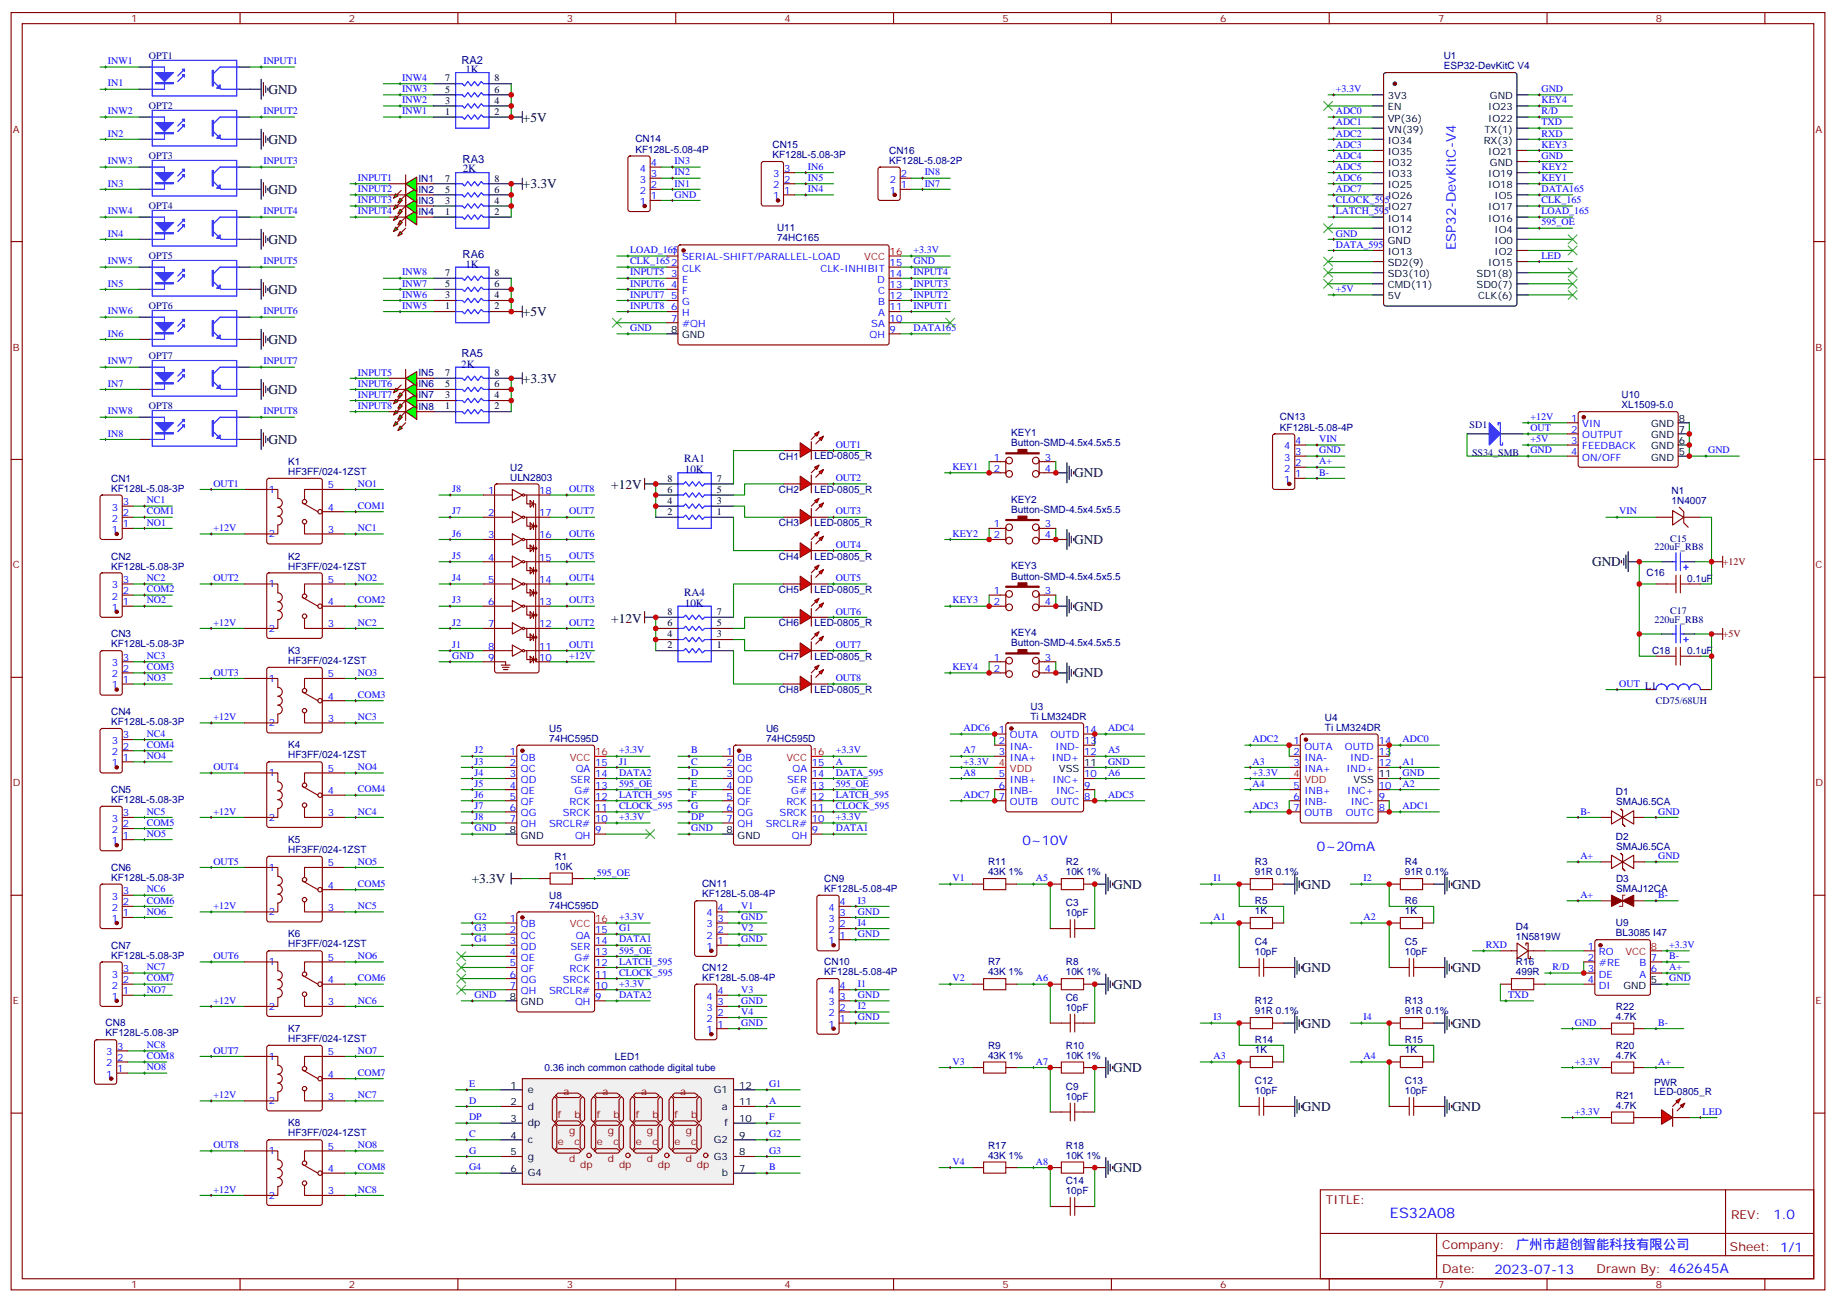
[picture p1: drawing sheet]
<svg xmlns="http://www.w3.org/2000/svg" width="583mm" height="413mm" viewBox="0 0 583 413" stroke-linecap="round" stroke-linejoin="round" font-family="sans-serif">
<defs><g id="words">
<text font-size="4.6" fill="#00f" x="441.2" y="386.6">ES32A08</text>
<g font-size="4.2">
<text x="85.2" y="29.7">GND</text>
<text x="166" y="38.6">+5V</text>
<text x="85.2" y="45.6">GND</text>
<text x="166" y="59.7">+3.3V</text>
<text x="85.2" y="61.5">GND</text>
<text x="85.2" y="77.4">GND</text>
<text x="85.2" y="93.2">GND</text>
<text x="166" y="100.3">+5V</text>
<text x="85.2" y="109.1">GND</text>
<text x="85.2" y="125">GND</text>
<text x="166" y="121.5">+3.3V</text>
<text x="85.2" y="140.9">GND</text>
<text x="194" y="155.3">+12V</text>
<text x="341" y="151.4">GND</text>
<text x="341" y="172.6">GND</text>
<text x="505.4" y="179.7">GND</text>
<text x="194" y="197.7">+12V</text>
<text x="341" y="193.8">GND</text>
<text x="341" y="214.9">GND</text>
<text x="149.8" y="280.2">+3.3V</text>
<text x="353.3" y="282">GND</text>
<text x="413.3" y="282">GND</text>
<text x="460.9" y="282">GND</text>
<text x="413.3" y="308.5">GND</text>
<text x="460.9" y="308.5">GND</text>
<text x="353.3" y="313.8">GND</text>
<text x="413.3" y="326.1">GND</text>
<text x="460.9" y="326.1">GND</text>
<text x="353.3" y="340.2">GND</text>
<text x="413.3" y="352.6">GND</text>
<text x="460.9" y="352.6">GND</text>
<text x="353.3" y="372">GND</text>
</g>
<g font-size="4.2" fill="#00f">
<text x="462.1" y="79.5" transform="rotate(-90 462.1 79.5)">ESP32-DevKitC-V4</text>
<text x="324.6" y="268.2">0~10V</text>
<text x="418" y="270">0~20mA</text>
<text x="562.9" y="386.8">1.0</text>
<text x="481.3" y="396.4">广州市超创智能科技有限公司</text>
<text x="474.4" y="404.2">2023-07-13</text>
</g>
<g font-size="3.9" fill="#800">
<text x="420.9" y="382.2">TITLE:</text>
<text x="549.5" y="386.8">REV:</text>
<text x="457.8" y="396.4">Company:</text>
<text x="549.1" y="397">Sheet: 1/1</text>
<text x="457.8" y="404">Date:</text>
<text x="506.8" y="404.1">Draw</text>
<text x="517" y="404.1">n By: 462645A</text>
</g>
<g font-size="3.5" fill="#000080">
<text x="146.5" y="20.4">RA2</text>
<text x="147.7" y="23.2">1K</text>
<text x="146.9" y="51.8">RA3</text>
<text x="146.9" y="54.7">2K</text>
<text x="146.9" y="81.7">RA6</text>
<text x="147.7" y="84.9">1K</text>
<text x="146.5" y="113.1">RA5</text>
<text x="146.4" y="116.7">2K</text>
<text x="217.2" y="146.7">RA1</text>
<text x="217.4" y="150.2">10K</text>
<text x="217.2" y="189">RA4</text>
<text x="217.4" y="192.5">10K</text>
</g>
<g font-size="3.2" fill="#800">
<text x="41.6" y="7">1</text>
<text x="110.8" y="7">2</text>
<text x="179.9" y="7">3</text>
<text x="249.1" y="7">4</text>
<text x="318.2" y="7">5</text>
<text x="387.3" y="7">6</text>
<text x="456.5" y="7">7</text>
<text x="525.6" y="7">8</text>
<text x="4.1" y="42.1">A</text>
<text x="576.3" y="42.1">A</text>
<text x="4.1" y="111.2">B</text>
<text x="576.3" y="111.2">B</text>
<text x="4.1" y="180.4">C</text>
<text x="576.3" y="180.4">C</text>
<text x="4.1" y="249.5">D</text>
<text x="576.3" y="249.5">D</text>
<text x="4.1" y="318.7">E</text>
<text x="576.3" y="318.7">E</text>
<text x="178.9" y="347.6">a</text>
<text x="191.2" y="347.6">a</text>
<text x="203.6" y="347.6">a</text>
<text x="215.9" y="347.6">a</text>
<text x="177.1" y="354.6">f</text>
<text x="180.6" y="359.9">g</text>
<text x="182.4" y="354.6">b</text>
<text x="189.4" y="354.6">f</text>
<text x="193" y="359.9">g</text>
<text x="194.7" y="354.6">b</text>
<text x="201.8" y="354.6">f</text>
<text x="205.3" y="359.9">g</text>
<text x="207.1" y="354.6">b</text>
<text x="214.1" y="354.6">f</text>
<text x="217.7" y="359.9">g</text>
<text x="219.4" y="354.6">b</text>
<text x="177.1" y="363.5">e</text>
<text x="182.4" y="363.5">c</text>
<text x="189.4" y="363.5">e</text>
<text x="194.7" y="363.5">c</text>
<text x="201.8" y="363.5">e</text>
<text x="207.1" y="363.5">c</text>
<text x="214.1" y="363.5">e</text>
<text x="219.4" y="363.5">c</text>
<text x="180.6" y="368.8">d</text>
<text x="184.1" y="370.5">dp</text>
<text x="193" y="368.8">d</text>
<text x="196.5" y="370.5">dp</text>
<text x="205.3" y="368.8">d</text>
<text x="208.8" y="370.5">dp</text>
<text x="217.7" y="368.8">d</text>
<text x="221.2" y="370.5">dp</text>
<text x="41.6" y="408.8">1</text>
<text x="110.8" y="408.8">2</text>
<text x="179.9" y="408.8">3</text>
<text x="249.1" y="408.8">4</text>
<text x="318.2" y="408.8">5</text>
<text x="387.3" y="408.8">6</text>
<text x="456.5" y="408.8">7</text>
<text x="525.6" y="408.8">8</text>
</g>
<g font-size="3.2" fill="#00f">
<text x="34.2" y="20.4">INW1</text>
<text x="83.6" y="20.4">INPUT1</text>
<text x="34.2" y="27.4">IN1</text>
<text x="127.7" y="25.7">INW4</text>
<text x="127.7" y="29.2">INW3</text>
<text x="424" y="29.2">+3.3V</text>
<text x="489.3" y="29.2">GND</text>
<text x="127.7" y="32.7">INW2</text>
<text x="489.3" y="32.7">KEY4</text>
<text x="34.2" y="36.3">INW2</text>
<text x="83.6" y="36.3">INPUT2</text>
<text x="127.7" y="36.3">INW1</text>
<text x="424" y="36.3">ADC0</text>
<text x="424" y="39.8">ADC1</text>
<text x="489.3" y="39.8">TXD</text>
<text x="489.3" y="36.3">R/D</text>
<text x="34.2" y="43.3">IN2</text>
<text x="424" y="43.3">ADC2</text>
<text x="424" y="46.8">ADC3</text>
<text x="489.3" y="43.3">RXD</text>
<text x="489.3" y="46.8">KEY3</text>
<text x="34.2" y="52.1">INW3</text>
<text x="83.6" y="52.1">INPUT3</text>
<text x="206.6" y="52.7">4</text>
<text x="214.1" y="52.1">IN3</text>
<text x="256.5" y="53.9">IN6</text>
<text x="424" y="50.4">ADC4</text>
<text x="424" y="53.9">ADC5</text>
<text x="489.3" y="53.9">KEY2</text>
<text x="489.3" y="50.4">GND</text>
<text x="34.2" y="59.2">IN3</text>
<text x="113.6" y="57.4">INPUT1</text>
<text x="203.1" y="58">3</text>
<text x="203.1" y="54.4">4</text>
<text x="206.6" y="59.7">2</text>
<text x="206.6" y="56.2">3</text>
<text x="214.1" y="59.2">IN1</text>
<text x="214.1" y="55.7">IN2</text>
<text x="245.4" y="59.7">2</text>
<text x="245.4" y="56.2">3</text>
<text x="248.9" y="58">2</text>
<text x="248.9" y="54.4">3</text>
<text x="256.5" y="57.4">IN5</text>
<text x="282.4" y="58">2</text>
<text x="285.9" y="59.7">1</text>
<text x="285.9" y="56.2">2</text>
<text x="293.5" y="59.2">IN7</text>
<text x="293.5" y="55.7">IN8</text>
<text x="424" y="57.4">ADC6</text>
<text x="489.3" y="57.4">KEY1</text>
<text x="113.6" y="64.5">INPUT3</text>
<text x="113.6" y="61">INPUT2</text>
<text x="203.1" y="65">1</text>
<text x="203.1" y="61.5">2</text>
<text x="206.6" y="63.3">1</text>
<text x="214.1" y="62.7">GND</text>
<text x="245.4" y="63.3">1</text>
<text x="248.9" y="61.5">1</text>
<text x="256.5" y="61">IN4</text>
<text x="282.4" y="61.5">1</text>
<text x="424" y="64.5">CLOCK_595</text>
<text x="424" y="61">ADC7</text>
<text x="489.3" y="61">DATA165</text>
<text x="489.3" y="64.5">CLK_165</text>
<text x="34.2" y="68">INW4</text>
<text x="83.6" y="68">INPUT4</text>
<text x="113.6" y="68">INPUT4</text>
<text x="424" y="68">LATCH_595</text>
<text x="489.3" y="68">LOAD_165</text>
<text x="489.3" y="71.5">595_OE</text>
<text x="34.2" y="75.1">IN4</text>
<text x="424" y="75.1">GND</text>
<text x="34.2" y="83.9">INW5</text>
<text x="83.6" y="83.9">INPUT5</text>
<text x="200" y="83.9">CLK_1652</text>
<text x="200" y="80.4">LOAD_165</text>
<text x="213" y="80.9">1</text>
<text x="216.5" y="82.7">SERIAL-SHIFT/PARALLEL-LOAD</text>
<text x="290" y="83.9">GND</text>
<text x="290" y="80.4">+3.3V</text>
<text x="424" y="78.6">DATA_595</text>
<text x="489.3" y="82.1">LED</text>
<text x="127.7" y="87.4">INW8</text>
<text x="200" y="87.4">INPUT5</text>
<text x="213" y="87.9">3</text>
<text x="216.5" y="86.2">CLK</text>
<text x="216.5" y="89.7">E</text>
<text x="260.4" y="86.2">CLK-INHIBIT</text>
<text x="278.5" y="89.7">D</text>
<text x="282.4" y="87.9">14</text>
<text x="282.4" y="84.4">15</text>
<text x="290" y="87.4">INPUT4</text>
<text x="34.2" y="90.9">IN5</text>
<text x="127.7" y="90.9">INW7</text>
<text x="127.7" y="94.5">INW6</text>
<text x="200" y="90.9">INPUT6</text>
<text x="200" y="94.5">INPUT7</text>
<text x="213" y="91.5">4</text>
<text x="213" y="95">5</text>
<text x="216.5" y="93.2">F</text>
<text x="278.7" y="93.2">C</text>
<text x="282.4" y="95">12</text>
<text x="282.4" y="91.5">13</text>
<text x="290" y="94.5">INPUT2</text>
<text x="290" y="90.9">INPUT3</text>
<text x="424" y="92.7">+5V</text>
<text x="34.2" y="99.8">INW6</text>
<text x="83.6" y="99.8">INPUT6</text>
<text x="127.7" y="98">INW5</text>
<text x="200" y="98">INPUT8</text>
<text x="213" y="98.5">6</text>
<text x="216.5" y="96.8">G</text>
<text x="216.5" y="100.3">H</text>
<text x="278.7" y="96.8">B</text>
<text x="278.7" y="100.3">A</text>
<text x="282.4" y="98.5">11</text>
<text x="290" y="98">INPUT1</text>
<text x="34.2" y="106.8">IN6</text>
<text x="200" y="105.1">GND</text>
<text x="213" y="102.1">7</text>
<text x="216.5" y="103.8">#QH</text>
<text x="276" y="107.4">QH</text>
<text x="276.6" y="103.8">SA</text>
<text x="282.4" y="105.6">9</text>
<text x="282.4" y="102.1">10</text>
<text x="290" y="105.1">DATA165</text>
<text x="34.2" y="115.6">INW7</text>
<text x="83.6" y="115.6">INPUT7</text>
<text x="113.6" y="119.2">INPUT5</text>
<text x="34.2" y="122.7">IN7</text>
<text x="113.6" y="122.7">INPUT6</text>
<text x="34.2" y="131.5">INW8</text>
<text x="83.6" y="131.5">INPUT8</text>
<text x="113.6" y="129.7">INPUT8</text>
<text x="113.6" y="126.2">INPUT7</text>
<text x="485.8" y="133.3">+12V</text>
<text x="485.8" y="136.8">OUT</text>
<text x="498.8" y="133.8">1</text>
<text x="498.8" y="137.3">2</text>
<text x="502.2" y="135.6">VIN</text>
<text x="34.2" y="138.6">IN8</text>
<text x="265.3" y="142.1">OUT1</text>
<text x="407.7" y="142.6">4</text>
<text x="411.2" y="140.9">4</text>
<text x="418.7" y="140.3">VIN</text>
<text x="418.7" y="143.9">GND</text>
<text x="485.8" y="140.3">+5V</text>
<text x="485.8" y="143.9">GND</text>
<text x="498.8" y="140.9">3</text>
<text x="502.2" y="139.1">OUTPUT</text>
<text x="502.2" y="142.6">FEEDBACK</text>
<text x="542.2" y="143.9">GND</text>
<text x="302.3" y="149.2">KEY1</text>
<text x="315.5" y="146.2">1</text>
<text x="315.5" y="149.7">2</text>
<text x="331.6" y="146.2">3</text>
<text x="331.6" y="149.7">4</text>
<text x="407.7" y="149.7">2</text>
<text x="407.7" y="146.2">3</text>
<text x="411.2" y="147.9">2</text>
<text x="411.2" y="144.4">3</text>
<text x="418.7" y="147.4">A+</text>
<text x="498.8" y="144.4">4</text>
<text x="502.2" y="146.2">ON/OFF</text>
<text x="67.7" y="154.4">OUT1</text>
<text x="104.1" y="155">5</text>
<text x="113.6" y="154.4">NO1</text>
<text x="265.3" y="152.7">OUT2</text>
<text x="407.7" y="153.2">1</text>
<text x="411.2" y="151.4">1</text>
<text x="418.7" y="150.9">B-</text>
<text x="39" y="160.3">3</text>
<text x="46.6" y="159.7">NC1</text>
<text x="85.4" y="156.4">1</text>
<text x="113.6" y="161.5">COM1</text>
<text x="143.6" y="156.2">J8</text>
<text x="155" y="156.7">1</text>
<text x="171.1" y="156.7">18</text>
<text x="180.6" y="156.2">OUT8</text>
<text x="35.5" y="165.6">2</text>
<text x="35.5" y="162">3</text>
<text x="39" y="167.3">1</text>
<text x="39" y="163.8">2</text>
<text x="46.6" y="163.3">COM1</text>
<text x="46.6" y="166.8">NO1</text>
<text x="104.1" y="162">4</text>
<text x="143.6" y="163.3">J7</text>
<text x="155" y="163.8">2</text>
<text x="171.1" y="163.8">17</text>
<text x="180.6" y="163.3">OUT7</text>
<text x="265.3" y="163.3">OUT3</text>
<text x="315.5" y="167.3">1</text>
<text x="331.6" y="167.3">3</text>
<text x="514" y="163.3">VIN</text>
<text x="35.5" y="169.1">1</text>
<text x="67.7" y="168.6">+12V</text>
<text x="85.4" y="170.5">2</text>
<text x="104.1" y="169.1">3</text>
<text x="113.6" y="168.6">NC1</text>
<text x="143.6" y="170.3">J6</text>
<text x="155" y="170.9">3</text>
<text x="171.1" y="170.9">16</text>
<text x="180.6" y="170.3">OUT6</text>
<text x="265.3" y="173.8">OUT4</text>
<text x="302.3" y="170.3">KEY2</text>
<text x="315.5" y="170.9">2</text>
<text x="331.6" y="170.9">4</text>
<text x="143.6" y="177.4">J5</text>
<text x="155" y="177.9">4</text>
<text x="171.1" y="177.9">15</text>
<text x="180.6" y="177.4">OUT5</text>
<text x="39" y="185">3</text>
<text x="46.6" y="184.4">NC2</text>
<text x="67.7" y="184.4">OUT2</text>
<text x="104.1" y="185">5</text>
<text x="113.6" y="184.4">NO2</text>
<text x="143.6" y="184.4">J4</text>
<text x="155" y="185">5</text>
<text x="171.1" y="185">14</text>
<text x="180.6" y="184.4">OUT4</text>
<text x="265.3" y="184.4">OUT5</text>
<text x="35.5" y="190.3">2</text>
<text x="35.5" y="186.7">3</text>
<text x="39" y="188.5">2</text>
<text x="46.6" y="188">COM2</text>
<text x="46.6" y="191.5">NO2</text>
<text x="85.4" y="186.4">1</text>
<text x="113.6" y="191.5">COM2</text>
<text x="143.6" y="191.5">J3</text>
<text x="180.6" y="191.5">OUT3</text>
<text x="302.3" y="191.5">KEY3</text>
<text x="315.5" y="188.5">1</text>
<text x="331.6" y="188.5">3</text>
<text x="35.5" y="193.8">1</text>
<text x="39" y="192">1</text>
<text x="104.1" y="192">4</text>
<text x="155" y="192">6</text>
<text x="171.1" y="192">13</text>
<text x="265.3" y="195">OUT6</text>
<text x="315.5" y="192">2</text>
<text x="331.6" y="192">4</text>
<text x="67.7" y="198.5">+12V</text>
<text x="85.4" y="200.5">2</text>
<text x="104.1" y="199.1">3</text>
<text x="113.6" y="198.5">NC2</text>
<text x="143.6" y="198.5">J2</text>
<text x="155" y="199.1">7</text>
<text x="171.1" y="199.1">12</text>
<text x="180.6" y="198.5">OUT2</text>
<text x="39" y="209.7">3</text>
<text x="46.6" y="209.1">NC3</text>
<text x="143.6" y="209.1">GND</text>
<text x="143.6" y="205.6">J1</text>
<text x="155" y="209.7">9</text>
<text x="155" y="206.1">8</text>
<text x="171.1" y="206.1">11</text>
<text x="171.1" y="209.7">10</text>
<text x="180.6" y="209.1">+12V</text>
<text x="180.6" y="205.6">OUT1</text>
<text x="265.3" y="205.6">OUT7</text>
<text x="315.5" y="209.7">1</text>
<text x="331.6" y="209.7">3</text>
<text x="35.5" y="214.9">2</text>
<text x="35.5" y="211.4">3</text>
<text x="39" y="213.2">2</text>
<text x="46.6" y="212.7">COM3</text>
<text x="67.7" y="214.4">OUT3</text>
<text x="104.1" y="214.9">5</text>
<text x="113.6" y="214.4">NO3</text>
<text x="302.3" y="212.7">KEY4</text>
<text x="315.5" y="213.2">2</text>
<text x="331.6" y="213.2">4</text>
<text x="35.5" y="218.5">1</text>
<text x="39" y="216.7">1</text>
<text x="46.6" y="216.2">NO3</text>
<text x="85.4" y="216.4">1</text>
<text x="113.6" y="221.5">COM3</text>
<text x="265.3" y="216.2">OUT8</text>
<text x="514" y="217.9">OUT L1</text>
<text x="104.1" y="222">4</text>
<text x="46.6" y="233.8">NC4</text>
<text x="67.7" y="228.5">+12V</text>
<text x="85.4" y="230.5">2</text>
<text x="104.1" y="229.1">3</text>
<text x="113.6" y="228.5">NC3</text>
<text x="305.9" y="232.1">ADC6</text>
<text x="317.1" y="232.6">1</text>
<text x="344.1" y="232.6">14</text>
<text x="351.7" y="232.1">ADC4</text>
<text x="35.5" y="239.6">2</text>
<text x="35.5" y="236.1">3</text>
<text x="39" y="237.9">2</text>
<text x="39" y="234.4">3</text>
<text x="46.6" y="237.3">COM4</text>
<text x="150.6" y="239.1">J2</text>
<text x="161.9" y="239.6">1</text>
<text x="196.5" y="239.1">+3.3V</text>
<text x="219.4" y="239.1">B</text>
<text x="230.6" y="239.6">1</text>
<text x="265.3" y="239.1">+3.3V</text>
<text x="305.9" y="239.1">A7</text>
<text x="317.1" y="236.1">2</text>
<text x="317.1" y="239.6">3</text>
<text x="320.6" y="234.4">OUTA</text>
<text x="320.6" y="237.9">INA-</text>
<text x="333.4" y="234.4">OUTD</text>
<text x="335.1" y="237.9">IND-</text>
<text x="344.1" y="239.6">12</text>
<text x="344.1" y="236.1">13</text>
<text x="351.7" y="239.1">A5</text>
<text x="397.6" y="235.6">ADC2</text>
<text x="410.6" y="236.1">1</text>
<text x="410.6" y="239.6">2</text>
<text x="414.1" y="237.9">OUTA</text>
<text x="426.9" y="237.9">OUTD</text>
<text x="437.6" y="239.6">13</text>
<text x="437.6" y="236.1">14</text>
<text x="445.2" y="235.6">ADC0</text>
<text x="35.5" y="243.2">1</text>
<text x="39" y="241.4">1</text>
<text x="46.6" y="240.9">NO4</text>
<text x="67.7" y="244.4">OUT4</text>
<text x="104.1" y="244.9">5</text>
<text x="113.6" y="244.4">NO4</text>
<text x="150.6" y="242.6">J3</text>
<text x="161.9" y="243.2">2</text>
<text x="165.3" y="241.4">QB</text>
<text x="165.3" y="244.9">QC</text>
<text x="182.8" y="244.9">QA</text>
<text x="188.9" y="243.2">15</text>
<text x="196.5" y="242.6">J1</text>
<text x="219.4" y="242.6">C</text>
<text x="230.6" y="243.2">2</text>
<text x="234.1" y="241.4">QB</text>
<text x="234.1" y="244.9">QC</text>
<text x="251.6" y="244.9">QA</text>
<text x="257.7" y="243.2">15</text>
<text x="265.3" y="242.6">A</text>
<text x="305.9" y="242.6">+3.3V</text>
<text x="320.6" y="241.4">INA+</text>
<text x="333.9" y="241.4">IND+</text>
<text x="351.7" y="242.6">GND</text>
<text x="397.6" y="242.6">A3</text>
<text x="410.6" y="243.2">3</text>
<text x="414.1" y="241.4">INA-</text>
<text x="414.1" y="244.9">INA+</text>
<text x="427.4" y="244.9">IND+</text>
<text x="428.5" y="241.4">IND-</text>
<text x="437.6" y="243.2">12</text>
<text x="445.2" y="242.6">A1</text>
<text x="85.4" y="246.3">1</text>
<text x="104.1" y="252">4</text>
<text x="113.6" y="251.5">COM4</text>
<text x="150.6" y="246.2">J4</text>
<text x="150.6" y="249.7">J5</text>
<text x="161.9" y="246.7">3</text>
<text x="161.9" y="250.2">4</text>
<text x="165.3" y="248.5">QD</text>
<text x="165.3" y="252">QE</text>
<text x="181" y="248.5">SER</text>
<text x="182.4" y="252">G#</text>
<text x="188.9" y="250.2">13</text>
<text x="188.9" y="246.7">14</text>
<text x="196.5" y="246.2">DATA2</text>
<text x="196.5" y="249.7">595_OE</text>
<text x="219.4" y="246.2">D</text>
<text x="219.4" y="249.7">E</text>
<text x="230.6" y="246.7">3</text>
<text x="230.6" y="250.2">4</text>
<text x="234.1" y="248.5">QD</text>
<text x="234.1" y="252">QE</text>
<text x="249.8" y="248.5">SER</text>
<text x="251.2" y="252">G#</text>
<text x="257.7" y="250.2">13</text>
<text x="257.7" y="246.7">14</text>
<text x="265.3" y="246.2">DATA_595</text>
<text x="265.3" y="249.7">595_OE</text>
<text x="305.9" y="246.2">A8</text>
<text x="317.1" y="246.7">5</text>
<text x="317.1" y="250.2">6</text>
<text x="320.6" y="248.5">INB+</text>
<text x="320.6" y="252">INB-</text>
<text x="334.1" y="248.5">INC+</text>
<text x="335.3" y="252">INC-</text>
<text x="344.1" y="250.2">9</text>
<text x="344.1" y="246.7">10</text>
<text x="351.7" y="246.2">A6</text>
<text x="397.6" y="246.2">+3.3V</text>
<text x="397.6" y="249.7">A4</text>
<text x="410.6" y="250.2">5</text>
<text x="414.1" y="252">INB+</text>
<text x="427.6" y="252">INC+</text>
<text x="437.6" y="250.2">10</text>
<text x="445.2" y="246.2">GND</text>
<text x="445.2" y="249.7">A2</text>
<text x="150.6" y="253.2">J6</text>
<text x="150.6" y="256.8">J7</text>
<text x="161.9" y="253.8">5</text>
<text x="161.9" y="257.3">6</text>
<text x="165.3" y="255.5">QF</text>
<text x="180.8" y="255.5">RCK</text>
<text x="188.9" y="257.3">11</text>
<text x="188.9" y="253.8">12</text>
<text x="196.5" y="256.8">CLOCK_595</text>
<text x="196.5" y="253.2">LATCH_595</text>
<text x="219.4" y="253.2">F</text>
<text x="219.4" y="256.8">G</text>
<text x="230.6" y="253.8">5</text>
<text x="230.6" y="257.3">6</text>
<text x="234.1" y="255.5">QF</text>
<text x="249.6" y="255.5">RCK</text>
<text x="257.7" y="257.3">11</text>
<text x="257.7" y="253.8">12</text>
<text x="265.3" y="253.2">LATCH_595</text>
<text x="265.3" y="256.8">CLOCK_595</text>
<text x="305.9" y="253.2">ADC7</text>
<text x="317.1" y="253.8">7</text>
<text x="320.6" y="255.5">OUTB</text>
<text x="333.7" y="255.5">OUTC</text>
<text x="344.1" y="253.8">8</text>
<text x="351.7" y="253.2">ADC5</text>
<text x="397.6" y="256.8">ADC3</text>
<text x="410.6" y="253.8">6</text>
<text x="410.6" y="257.3">7</text>
<text x="414.1" y="255.5">INB-</text>
<text x="428.8" y="255.5">INC-</text>
<text x="437.6" y="257.3">8</text>
<text x="437.6" y="253.8">9</text>
<text x="445.2" y="256.8">ADC1</text>
<text x="35.5" y="260.8">3</text>
<text x="39" y="262.6">2</text>
<text x="39" y="259">3</text>
<text x="46.6" y="262">COM5</text>
<text x="46.6" y="258.5">NC5</text>
<text x="67.7" y="258.5">+12V</text>
<text x="85.4" y="260.5">2</text>
<text x="104.1" y="259">3</text>
<text x="113.6" y="258.5">NC4</text>
<text x="150.6" y="263.8">GND</text>
<text x="150.6" y="260.3">J8</text>
<text x="161.9" y="260.8">7</text>
<text x="165.3" y="259">QG</text>
<text x="165.3" y="262.6">QH</text>
<text x="174.3" y="262.6">SRCLR#</text>
<text x="178.6" y="259">SRCK</text>
<text x="188.9" y="260.8">10</text>
<text x="196.5" y="260.3">+3.3V</text>
<text x="219.4" y="263.8">GND</text>
<text x="219.4" y="260.3">DP</text>
<text x="230.6" y="260.8">7</text>
<text x="234.1" y="259">QG</text>
<text x="234.1" y="262.6">QH</text>
<text x="243.1" y="262.6">SRCLR#</text>
<text x="247.4" y="259">SRCK</text>
<text x="257.7" y="260.8">10</text>
<text x="265.3" y="260.3">+3.3V</text>
<text x="265.3" y="263.8">DATA1</text>
<text x="414.1" y="259">OUTB</text>
<text x="427.1" y="259">OUTC</text>
<text x="501.6" y="258.5">B-</text>
<text x="526.3" y="258.5">GND</text>
<text x="35.5" y="267.9">1</text>
<text x="35.5" y="264.3">2</text>
<text x="39" y="266.1">1</text>
<text x="46.6" y="265.6">NO5</text>
<text x="182.5" y="266.1">QH</text>
<text x="188.9" y="264.3">9</text>
<text x="251.3" y="266.1">QH</text>
<text x="257.7" y="264.3">9</text>
<text x="67.7" y="274.4">OUT5</text>
<text x="104.1" y="274.9">5</text>
<text x="113.6" y="274.4">NO5</text>
<text x="501.6" y="272.6">A+</text>
<text x="526.3" y="272.6">GND</text>
<text x="85.4" y="276.3">1</text>
<text x="104.1" y="282">4</text>
<text x="113.6" y="281.4">COM5</text>
<text x="189.4" y="277.9">595_OE</text>
<text x="302.3" y="279.7">V1</text>
<text x="328.8" y="279.7">A5</text>
<text x="385.2" y="279.7">I1</text>
<text x="432.9" y="279.7">I2</text>
<text x="35.5" y="285.5">3</text>
<text x="39" y="287.3">2</text>
<text x="39" y="283.7">3</text>
<text x="46.6" y="286.7">COM6</text>
<text x="46.6" y="283.2">NC6</text>
<text x="266.5" y="287.3">4</text>
<text x="272.3" y="286.7">I3</text>
<text x="501.6" y="285">A+</text>
<text x="526.3" y="285">B-</text>
<text x="35.5" y="292.6">1</text>
<text x="35.5" y="289">2</text>
<text x="39" y="290.8">1</text>
<text x="46.6" y="290.3">NO6</text>
<text x="67.7" y="288.5">+12V</text>
<text x="85.4" y="290.4">2</text>
<text x="104.1" y="289">3</text>
<text x="113.6" y="288.5">NC5</text>
<text x="150.6" y="292">G2</text>
<text x="161.9" y="292.6">1</text>
<text x="196.5" y="292">+3.3V</text>
<text x="224.2" y="290.8">4</text>
<text x="227.7" y="292.6">3</text>
<text x="227.7" y="289">4</text>
<text x="235.3" y="288.5">V1</text>
<text x="235.3" y="292">GND</text>
<text x="263" y="292.6">3</text>
<text x="263" y="289">4</text>
<text x="266.5" y="290.8">3</text>
<text x="272.3" y="290.3">GND</text>
<text x="272.3" y="293.8">I4</text>
<text x="385.2" y="292">A1</text>
<text x="432.9" y="292">A2</text>
<text x="150.6" y="295.6">G3</text>
<text x="150.6" y="299.1">G4</text>
<text x="161.9" y="296.1">2</text>
<text x="161.9" y="299.6">3</text>
<text x="165.3" y="294.3">QB</text>
<text x="165.3" y="297.9">QC</text>
<text x="182.8" y="297.9">QA</text>
<text x="188.9" y="299.6">14</text>
<text x="188.9" y="296.1">15</text>
<text x="196.5" y="299.1">DATA1</text>
<text x="196.5" y="295.6">G1</text>
<text x="224.2" y="297.9">2</text>
<text x="224.2" y="294.3">3</text>
<text x="227.7" y="299.6">1</text>
<text x="227.7" y="296.1">2</text>
<text x="235.3" y="295.6">V2</text>
<text x="235.3" y="299.1">GND</text>
<text x="263" y="299.6">1</text>
<text x="263" y="296.1">2</text>
<text x="266.5" y="297.9">1</text>
<text x="266.5" y="294.3">2</text>
<text x="272.3" y="297.3">GND</text>
<text x="67.7" y="304.4">OUT6</text>
<text x="104.1" y="304.9">5</text>
<text x="113.6" y="304.4">NO6</text>
<text x="161.9" y="303.1">4</text>
<text x="165.3" y="301.4">QD</text>
<text x="165.3" y="304.9">QE</text>
<text x="181" y="301.4">SER</text>
<text x="182.4" y="304.9">G#</text>
<text x="188.9" y="303.1">13</text>
<text x="196.5" y="302.6">595_OE</text>
<text x="224.2" y="301.4">1</text>
<text x="471.7" y="300.8">RXD</text>
<text x="504" y="301.4">1</text>
<text x="504" y="304.9">2</text>
<text x="507.5" y="303.1">RO</text>
<text x="524.1" y="304.9">7</text>
<text x="529.9" y="304.4">B-</text>
<text x="529.9" y="300.8">+3.3V</text>
<text x="35.5" y="310.2">3</text>
<text x="39" y="312">2</text>
<text x="39" y="308.4">3</text>
<text x="46.6" y="311.4">COM7</text>
<text x="46.6" y="307.9">NC7</text>
<text x="85.4" y="306.3">1</text>
<text x="104.1" y="312">4</text>
<text x="113.6" y="311.4">COM6</text>
<text x="161.9" y="306.7">5</text>
<text x="161.9" y="310.2">6</text>
<text x="165.3" y="308.4">QF</text>
<text x="165.3" y="312">QG</text>
<text x="178.6" y="312">SRCK</text>
<text x="180.8" y="308.4">RCK</text>
<text x="188.9" y="310.2">11</text>
<text x="188.9" y="306.7">12</text>
<text x="196.5" y="306.1">LATCH_595</text>
<text x="196.5" y="309.7">CLOCK_595</text>
<text x="302.3" y="311.4">V2</text>
<text x="328.8" y="311.4">A6</text>
<text x="492.8" y="307.9">R/D</text>
<text x="504" y="308.4">3</text>
<text x="504" y="312">4</text>
<text x="507.5" y="306.7">#RE</text>
<text x="507.5" y="310.2">DE</text>
<text x="520.4" y="306.7">B</text>
<text x="520.4" y="310.2">A</text>
<text x="524.1" y="308.4">6</text>
<text x="529.9" y="307.9">A+</text>
<text x="529.9" y="311.4">GND</text>
<text x="35.5" y="317.3">1</text>
<text x="35.5" y="313.7">2</text>
<text x="39" y="315.5">1</text>
<text x="46.6" y="315">NO7</text>
<text x="150.6" y="316.7">GND</text>
<text x="161.9" y="313.7">7</text>
<text x="165.3" y="315.5">QH</text>
<text x="174.3" y="315.5">SRCLR#</text>
<text x="188.9" y="317.3">9</text>
<text x="188.9" y="313.7">10</text>
<text x="196.5" y="316.7">DATA2</text>
<text x="196.5" y="313.2">+3.3V</text>
<text x="224.2" y="317.3">4</text>
<text x="227.7" y="315.5">4</text>
<text x="235.3" y="315">V3</text>
<text x="263" y="315.5">4</text>
<text x="266.5" y="317.3">3</text>
<text x="266.5" y="313.7">4</text>
<text x="272.3" y="316.7">GND</text>
<text x="272.3" y="313.2">I1</text>
<text x="478.7" y="316.7">TXD</text>
<text x="507.5" y="313.7">DI</text>
<text x="67.7" y="318.5">+12V</text>
<text x="85.4" y="320.4">2</text>
<text x="104.1" y="319">3</text>
<text x="113.6" y="318.5">NC6</text>
<text x="182.5" y="319">QH</text>
<text x="224.2" y="320.8">3</text>
<text x="227.7" y="322.5">2</text>
<text x="227.7" y="319">3</text>
<text x="235.3" y="322">V4</text>
<text x="235.3" y="318.5">GND</text>
<text x="263" y="322.5">2</text>
<text x="263" y="319">3</text>
<text x="266.5" y="320.8">2</text>
<text x="272.3" y="323.8">GND</text>
<text x="272.3" y="320.3">I2</text>
<text x="385.2" y="323.8">I3</text>
<text x="432.9" y="323.8">I4</text>
<text x="224.2" y="327.8">1</text>
<text x="224.2" y="324.3">2</text>
<text x="227.7" y="326.1">1</text>
<text x="235.3" y="325.5">GND</text>
<text x="263" y="326.1">1</text>
<text x="266.5" y="324.3">1</text>
<text x="499.9" y="325.5">GND</text>
<text x="526.3" y="325.5">B-</text>
<text x="33.7" y="334.9">3</text>
<text x="37.2" y="333.1">3</text>
<text x="46.6" y="332.6">NC8</text>
<text x="67.7" y="334.4">OUT7</text>
<text x="104.1" y="334.9">5</text>
<text x="113.6" y="334.4">NO7</text>
<text x="33.7" y="341.9">1</text>
<text x="33.7" y="338.4">2</text>
<text x="37.2" y="340.2">1</text>
<text x="37.2" y="336.7">2</text>
<text x="46.6" y="339.7">NO8</text>
<text x="46.6" y="336.1">COM8</text>
<text x="85.4" y="336.3">1</text>
<text x="104.1" y="341.9">4</text>
<text x="113.6" y="341.4">COM7</text>
<text x="302.3" y="337.9">V3</text>
<text x="328.8" y="337.9">A7</text>
<text x="385.2" y="336.1">A3</text>
<text x="432.9" y="336.1">A4</text>
<text x="499.9" y="337.9">+3.3V</text>
<text x="526.3" y="337.9">A+</text>
<text x="148.9" y="344.9">E</text>
<text x="244.1" y="344.9">G1</text>
<text x="67.7" y="348.5">+12V</text>
<text x="85.4" y="350.4">2</text>
<text x="104.1" y="349">3</text>
<text x="113.6" y="348.5">NC7</text>
<text x="148.9" y="350.2">D</text>
<text x="244.1" y="350.2">A</text>
<text x="499.9" y="353.8">+3.3V</text>
<text x="540.5" y="353.8">LED</text>
<text x="148.9" y="355.5">DP</text>
<text x="244.1" y="355.5">F</text>
<text x="67.7" y="364.3">OUT8</text>
<text x="104.1" y="364.9">5</text>
<text x="113.6" y="364.3">NO8</text>
<text x="148.9" y="360.8">C</text>
<text x="244.1" y="360.8">G2</text>
<text x="85.4" y="366.3">1</text>
<text x="104.1" y="371.9">4</text>
<text x="113.6" y="371.4">COM8</text>
<text x="148.9" y="366.1">G</text>
<text x="148.9" y="371.4">G4</text>
<text x="244.1" y="371.4">B</text>
<text x="244.1" y="366.1">G3</text>
<text x="302.3" y="369.6">V4</text>
<text x="328.8" y="369.6">A8</text>
<text x="67.7" y="378.5">+12V</text>
<text x="85.4" y="380.4">2</text>
<text x="104.1" y="379">3</text>
<text x="113.6" y="378.5">NC8</text>
</g>
<g font-size="3.2" fill="#000080">
<text x="47.3" y="18.8">OPT1</text>
<text x="458.3" y="22">ESP32-DevKitC V4</text>
<text x="458.3" y="18.8">U1</text>
<text x="47.3" y="34.7">OPT2</text>
<text x="201.7" y="45.2">CN14</text>
<text x="245.2" y="47">CN15</text>
<text x="47.3" y="50.6">OPT3</text>
<text x="201.7" y="48.4">KF128L-5.08-4P</text>
<text x="245.2" y="50.2">KF128L-5.08-3P</text>
<text x="282.2" y="52">KF128L-5.08-2P</text>
<text x="282.2" y="48.8">CN16</text>
<text x="132.8" y="57.7">IN1</text>
<text x="132.8" y="64.7">IN3</text>
<text x="132.8" y="61.2">IN2</text>
<text x="47.3" y="66.4">OPT4</text>
<text x="132.8" y="68.2">IN4</text>
<text x="246.7" y="76.6">74HC165</text>
<text x="246.7" y="73.3">U11</text>
<text x="47.3" y="82.3">OPT5</text>
<text x="47.3" y="98.2">OPT6</text>
<text x="47.3" y="114.1">OPT7</text>
<text x="132.8" y="119.4">IN5</text>
<text x="132.8" y="122.9">IN6</text>
<text x="47.3" y="129.9">OPT8</text>
<text x="132.8" y="130">IN8</text>
<text x="132.8" y="126.5">IN7</text>
<text x="514.7" y="129.5">XL1509-5.0</text>
<text x="514.7" y="126.3">U10</text>
<text x="406.3" y="136.6">KF128L-5.08-4P</text>
<text x="406.3" y="133.4">CN13</text>
<text x="466.5" y="135.8">SD1</text>
<text x="321" y="141.6">Button-SMD-4.5x4.5x5.5</text>
<text x="321" y="138.3">KEY1</text>
<text x="91.5" y="147.6">K1</text>
<text x="161.9" y="149.3">U2</text>
<text x="247.3" y="145.9">CH1</text>
<text x="258.6" y="145.8">LED-0805_R</text>
<text x="467.3" y="144.7">SS34_SMB</text>
<text x="35.3" y="152.9">CN1</text>
<text x="91.5" y="150.7">HF3FF/024-1ZST</text>
<text x="161.9" y="152.5">ULN2803</text>
<text x="35.3" y="156">KF128L-5.08-3P</text>
<text x="247.3" y="156.5">CH2</text>
<text x="258.6" y="156.4">LED-0805_R</text>
<text x="321" y="159.5">KEY2</text>
<text x="530.6" y="159.9">1N4007</text>
<text x="530.6" y="156.7">N1</text>
<text x="247.3" y="167.1">CH3</text>
<text x="258.6" y="167">LED-0805_R</text>
<text x="321" y="162.7">Button-SMD-4.5x4.5x5.5</text>
<text x="530.1" y="171.9">C15</text>
<text x="35.3" y="177.6">CN2</text>
<text x="91.5" y="177.6">K2</text>
<text x="247.3" y="177.6">CH4</text>
<text x="258.6" y="177.6">LED-0805_R</text>
<text x="525.2" y="174.6">220uF_RB8</text>
<text x="35.3" y="180.7">KF128L-5.08-3P</text>
<text x="91.5" y="180.7">HF3FF/024-1ZST</text>
<text x="321" y="183.9">Button-SMD-4.5x4.5x5.5</text>
<text x="321" y="180.7">KEY3</text>
<text x="522.6" y="182.9">C16</text>
<text x="535.5" y="184.7">0.1uF</text>
<text x="247.3" y="188.2">CH5</text>
<text x="258.6" y="188.1">LED-0805_R</text>
<text x="525.2" y="197.6">220uF_RB8</text>
<text x="530.2" y="194.8">C17</text>
<text x="35.3" y="202.2">CN3</text>
<text x="247.3" y="198.8">CH6</text>
<text x="258.6" y="198.7">LED-0805_R</text>
<text x="321" y="201.8">KEY4</text>
<text x="35.3" y="205.4">KF128L-5.08-3P</text>
<text x="91.5" y="207.5">K3</text>
<text x="247.3" y="209.4">CH7</text>
<text x="258.6" y="209.3">LED-0805_R</text>
<text x="321" y="205.1">Button-SMD-4.5x4.5x5.5</text>
<text x="524.4" y="207.6">C18</text>
<text x="535.5" y="207.6">0.1uF</text>
<text x="91.5" y="210.7">HF3FF/024-1ZST</text>
<text x="247.3" y="220">CH8</text>
<text x="258.6" y="219.9">LED-0805_R</text>
<text x="35.3" y="226.9">CN4</text>
<text x="327.1" y="225.2">U3</text>
<text x="525.6" y="223.4">CD75/68UH</text>
<text x="35.3" y="230.1">KF128L-5.08-3P</text>
<text x="174.4" y="232.2">U5</text>
<text x="243.2" y="232.2">U6</text>
<text x="327.1" y="228.4">Ti LM324DR</text>
<text x="420.6" y="231.9">Ti LM324DR</text>
<text x="420.6" y="228.7">U4</text>
<text x="91.5" y="237.5">K4</text>
<text x="174.4" y="235.4">74HC595D</text>
<text x="243.2" y="235.4">74HC595D</text>
<text x="91.5" y="240.7">HF3FF/024-1ZST</text>
<text x="35.3" y="251.6">CN5</text>
<text x="35.3" y="254.8">KF128L-5.08-3P</text>
<text x="513" y="252.4">D1</text>
<text x="513" y="255.5">SMAJ6.5CA</text>
<text x="91.5" y="267.5">K5</text>
<text x="513" y="266.5">D2</text>
<text x="513" y="269.6">SMAJ6.5CA</text>
<text x="91.5" y="270.7">HF3FF/024-1ZST</text>
<text x="176.1" y="276">10K</text>
<text x="176.1" y="272.8">R1</text>
<text x="313.6" y="274.6">R11</text>
<text x="338.3" y="274.6">R2</text>
<text x="398.3" y="274.6">R3</text>
<text x="445.9" y="274.6">R4</text>
<text x="35.3" y="279.5">KF128L-5.08-3P</text>
<text x="35.3" y="276.3">CN6</text>
<text x="222.8" y="281.6">CN11</text>
<text x="261.6" y="279.8">CN9</text>
<text x="313.6" y="277.7">43K 1%</text>
<text x="338.3" y="277.7">10K 1%</text>
<text x="398.3" y="277.7">91R 0.1%</text>
<text x="445.9" y="277.7">91R 0.1%</text>
<text x="513" y="279.8">D3</text>
<text x="174.4" y="285.2">U8</text>
<text x="222.8" y="284.8">KF128L-5.08-4P</text>
<text x="261.6" y="283">KF128L-5.08-4P</text>
<text x="338.3" y="287.6">C3</text>
<text x="398.3" y="286.9">R5</text>
<text x="445.9" y="286.9">R6</text>
<text x="513" y="283">SMAJ12CA</text>
<text x="174.4" y="288.3">74HC595D</text>
<text x="338.3" y="290.8">10pF</text>
<text x="398.3" y="290.1">1K</text>
<text x="445.9" y="290.1">1K</text>
<text x="513" y="294">U9</text>
<text x="91.5" y="297.5">K6</text>
<text x="398.3" y="300">C4</text>
<text x="445.9" y="300">C5</text>
<text x="481.2" y="298.2">1N5819W</text>
<text x="481.2" y="295.1">D4</text>
<text x="512.9" y="297.1">BL3085 I47</text>
<text x="35.3" y="304.2">KF128L-5.08-3P</text>
<text x="35.3" y="301">CN7</text>
<text x="91.5" y="300.7">HF3FF/024-1ZST</text>
<text x="398.3" y="303.1">10pF</text>
<text x="445.9" y="303.1">10pF</text>
<text x="222.8" y="311.3">KF128L-5.08-4P</text>
<text x="222.8" y="308">CN12</text>
<text x="261.6" y="309.5">KF128L-5.08-4P</text>
<text x="261.6" y="306.3">CN10</text>
<text x="313.6" y="309.5">43K 1%</text>
<text x="313.6" y="306.3">R7</text>
<text x="338.3" y="309.5">10K 1%</text>
<text x="338.3" y="306.3">R8</text>
<text x="481.2" y="309.5">499R</text>
<text x="481.2" y="306.3">R16</text>
<text x="338.3" y="317.6">C6</text>
<text x="338.3" y="320.8">10pF</text>
<text x="398.3" y="321.8">91R 0.1%</text>
<text x="398.3" y="318.7">R12</text>
<text x="445.9" y="321.8">91R 0.1%</text>
<text x="445.9" y="318.7">R13</text>
<text x="512.9" y="323.6">4.7K</text>
<text x="513" y="320.4">R22</text>
<text x="33.5" y="328.9">KF128L-5.08-3P</text>
<text x="33.5" y="325.7">CN8</text>
<text x="91.5" y="327.5">K7</text>
<text x="91.5" y="330.7">HF3FF/024-1ZST</text>
<text x="313.6" y="336">43K 1%</text>
<text x="313.6" y="332.8">R9</text>
<text x="338.3" y="336">10K 1%</text>
<text x="338.3" y="332.8">R10</text>
<text x="398.3" y="334.2">1K</text>
<text x="398.3" y="331">R14</text>
<text x="445.9" y="334.2">1K</text>
<text x="445.9" y="331">R15</text>
<text x="512.9" y="336">4.7K</text>
<text x="513" y="332.8">R20</text>
<text x="172.9" y="339.9">0.36 inch common cathode digital tube</text>
<text x="195.2" y="336.4">LED1</text>
<text x="338.3" y="345.8">C9</text>
<text x="398.3" y="347.2">10pF</text>
<text x="398.3" y="344.1">C12</text>
<text x="445.9" y="347.2">10pF</text>
<text x="445.9" y="344.1">C13</text>
<text x="525" y="347.6">LED-0805_R</text>
<text x="525" y="344.5">PWR</text>
<text x="338.3" y="349">10pF</text>
<text x="512.9" y="351.8">4.7K</text>
<text x="513" y="348.7">R21</text>
<text x="91.5" y="357.5">K8</text>
<text x="91.5" y="360.6">HF3FF/024-1ZST</text>
<text x="313.6" y="364.5">R17</text>
<text x="338.3" y="364.5">R18</text>
<text x="313.6" y="367.7">43K 1%</text>
<text x="338.3" y="367.7">10K 1%</text>
<text x="338.3" y="375.8">C14</text>
<text x="338.3" y="379">10pF</text>
</g>
<g font-size="3.2">
<text x="141.3" y="29.4">5</text>
<text x="141.3" y="25.9">7</text>
<text x="157" y="29.4">6</text>
<text x="157" y="25.9">8</text>
<text x="141.3" y="32.9">3</text>
<text x="157" y="32.9">4</text>
<text x="440.5" y="31.5">3V3</text>
<text x="440.5" y="35">EN</text>
<text x="472.4" y="35">IO23</text>
<text x="473" y="31.5">GND</text>
<text x="141.3" y="36.4">1</text>
<text x="157" y="36.4">2</text>
<text x="440.5" y="38.6">VP(36)</text>
<text x="472.4" y="38.6">IO22</text>
<text x="440.5" y="42.1">VN(39)</text>
<text x="440.5" y="45.6">IO34</text>
<text x="471" y="45.6">RX(3)</text>
<text x="471.2" y="42.1">TX(1)</text>
<text x="440.5" y="49.1">IO35</text>
<text x="440.5" y="52.7">IO32</text>
<text x="472.4" y="49.1">IO21</text>
<text x="473" y="52.7">GND</text>
<text x="141.3" y="57.6">7</text>
<text x="157" y="57.6">8</text>
<text x="440.5" y="56.2">IO33</text>
<text x="440.5" y="59.7">IO25</text>
<text x="472.4" y="59.7">IO18</text>
<text x="472.4" y="56.2">IO19</text>
<text x="141.3" y="64.7">3</text>
<text x="141.3" y="61.1">5</text>
<text x="157" y="64.7">4</text>
<text x="157" y="61.1">6</text>
<text x="440.5" y="63.3">IO26</text>
<text x="474.4" y="63.3">IO5</text>
<text x="141.3" y="68.2">1</text>
<text x="157" y="68.2">2</text>
<text x="440.5" y="66.8">IO27</text>
<text x="440.5" y="70.3">IO14</text>
<text x="472.4" y="70.3">IO16</text>
<text x="472.4" y="66.8">IO17</text>
<text x="440.5" y="73.8">IO12</text>
<text x="440.5" y="77.4">GND</text>
<text x="474.4" y="77.4">IO0</text>
<text x="474.4" y="73.8">IO4</text>
<text x="440.5" y="80.9">IO13</text>
<text x="474.4" y="80.9">IO2</text>
<text x="141.3" y="87.6">7</text>
<text x="157" y="87.6">8</text>
<text x="440.5" y="84.4">SD2(9)</text>
<text x="440.5" y="87.9">SD3(10)</text>
<text x="468.7" y="87.9">SD1(8)</text>
<text x="472.4" y="84.4">IO15</text>
<text x="141.3" y="94.7">3</text>
<text x="141.3" y="91.1">5</text>
<text x="157" y="94.7">4</text>
<text x="157" y="91.1">6</text>
<text x="440.5" y="91.5">CMD(11)</text>
<text x="440.5" y="95">5V</text>
<text x="468.7" y="91.5">SD0(7)</text>
<text x="469.2" y="95">CLK(6)</text>
<text x="141.3" y="98.2">1</text>
<text x="157" y="98.2">2</text>
<text x="213" y="105.6">8</text>
<text x="216.5" y="107.4">GND</text>
<text x="141.3" y="119.3">7</text>
<text x="157" y="119.3">8</text>
<text x="141.3" y="122.9">5</text>
<text x="157" y="122.9">6</text>
<text x="141.3" y="129.9">1</text>
<text x="141.3" y="126.4">3</text>
<text x="157" y="129.9">2</text>
<text x="157" y="126.4">4</text>
<text x="524.1" y="135.6">GND</text>
<text x="532.9" y="137.3">7</text>
<text x="532.9" y="133.8">8</text>
<text x="524.1" y="142.6">GND</text>
<text x="524.1" y="139.1">GND</text>
<text x="532.9" y="140.9">6</text>
<text x="524.1" y="146.2">GND</text>
<text x="532.9" y="144.4">5</text>
<text x="211.8" y="152.9">8</text>
<text x="227.5" y="152.9">7</text>
<text x="211.8" y="159.9">4</text>
<text x="211.8" y="156.4">6</text>
<text x="227.5" y="159.9">3</text>
<text x="227.5" y="156.4">5</text>
<text x="211.8" y="163.4">2</text>
<text x="227.5" y="163.4">1</text>
<text x="211.8" y="195.2">8</text>
<text x="227.5" y="195.2">7</text>
<text x="211.8" y="202.2">4</text>
<text x="211.8" y="198.7">6</text>
<text x="227.5" y="202.2">3</text>
<text x="227.5" y="198.7">5</text>
<text x="211.8" y="205.8">2</text>
<text x="227.5" y="205.8">1</text>
<text x="336.1" y="244.9">VSS</text>
<text x="344.1" y="243.2">11</text>
<text x="429.6" y="248.5">VSS</text>
<text x="437.6" y="246.7">11</text>
<text x="161.9" y="264.3">8</text>
<text x="165.3" y="266.1">GND</text>
<text x="230.6" y="264.3">8</text>
<text x="234.1" y="266.1">GND</text>
<text x="524.1" y="312">5</text>
<text x="161.9" y="317.3">8</text>
<text x="515.3" y="313.7">GND</text>
<text x="165.3" y="319">GND</text>
<text x="162" y="345.5">1</text>
<text x="167.6" y="346.9">e</text>
<text x="226.6" y="346.9">G1</text>
<text x="234.6" y="345.5">12</text>
<text x="162" y="350.8">2</text>
<text x="167.6" y="352.2">d</text>
<text x="229.2" y="352.2">a</text>
<text x="234.6" y="350.8">11</text>
<text x="162" y="356.1">3</text>
<text x="167.6" y="357.5">dp</text>
<text x="230" y="357.5">f</text>
<text x="234.6" y="356.1">10</text>
<text x="162" y="361.4">4</text>
<text x="167.6" y="362.8">c</text>
<text x="226.6" y="362.8">G2</text>
<text x="234.6" y="361.4">9</text>
<text x="162" y="366.6">5</text>
<text x="162" y="371.9">6</text>
<text x="167.6" y="368.1">g</text>
<text x="226.6" y="368.1">G3</text>
<text x="234.6" y="371.9">7</text>
<text x="234.6" y="366.6">8</text>
<text x="167.6" y="373.3">G4</text>
<text x="229.1" y="373.3">b</text>
</g>
<g font-size="3.2" fill="#f00">
<text x="274.3" y="82.7">VCC</text>
<text x="282.4" y="80.9">16</text>
<text x="188.9" y="239.6">16</text>
<text x="257.7" y="239.6">16</text>
<text x="180.8" y="241.4">VCC</text>
<text x="249.6" y="241.4">VCC</text>
<text x="317.1" y="243.2">4</text>
<text x="320.6" y="244.9">VDD</text>
<text x="410.6" y="246.7">4</text>
<text x="414.1" y="248.5">VDD</text>
<text x="188.9" y="292.6">16</text>
<text x="180.8" y="294.3">VCC</text>
<text x="516" y="303.1">VCC</text>
<text x="524.1" y="301.4">8</text>
</g>
<g font-size="3.2" fill="#800000">
<text x="546.9" y="179.2">+12V</text>
<text x="546.9" y="202.2">+5V</text>
</g>
</g></defs>
<g fill="none" stroke="#870000" stroke-width=".35">
<path d="M3.5 4h575.8v405.3h-575.8zM7.1 7.5h568.6v398.3h-568.6zM76.2 4v3.5M145.3 4v3.5M214.5 4v3.5M283.6 4v3.5M352.8 4v3.5M421.9 4v3.5M491.1 4v3.5M560.2 4v3.5M3.5 76.7h3.6M575.7 76.7h3.6"/>
<path d="M3.5 145.8h3.6M32 157.3l.5-.2h5.6l.7 .4v13l-.5 .6-5.8 .1-.7-.5-.1-12.9zM77.6 155.3h10.6v2.9a1.41 1.41 0 0 1 1.4 1.4 1.41 1.41 0 0 1-1.4 1.4 1.41 1.41 0 0 1 1.4 1.4 1.41 1.41 0 0 1-1.4 1.4 1.41 1.41 0 0 1 1.4 1.4 1.41 1.41 0 0 1-1.4 1.4v2.8h-10.6M84.9 152l.5-.2h16.2l.5 .2 .2 .5v19.4l-.2 .5-.5 .2h-16.2l-.5-.2-.2-.5v-19.4zM96 159.6l4.9 2.8M109.4 155.3h-12.7v3.2M575.7 145.8h3.6M38.8 167.7h3.5M38.8 164.1h3.5M38.8 160.6h3.5M96.7 166.3v3.1h12.7M102.3 162.4h7.1"/>
<path d="M32 182l.5-.2h5.6l.7 .4v13l-.5 .6-5.8 .1-.7-.5-.1-12.9zM38.8 192.4h3.5M38.8 188.8h3.5M38.8 185.3h3.5M77.6 185.3h10.6v2.8a1.41 1.41 0 0 1 1.4 1.4 1.41 1.41 0 0 1-1.4 1.5 1.41 1.41 0 0 1 1.4 1.4 1.41 1.41 0 0 1-1.4 1.4 1.41 1.41 0 0 1 1.4 1.4 1.41 1.41 0 0 1-1.4 1.4v2.8h-10.6M84.9 182l.5-.2h16.2l.5 .2 .2 .5v19.4l-.2 .5-.5 .2h-16.2l-.5-.2-.2-.5v-19.4zM96 189.5l4.9 2.9M96.7 196.3v3.1h12.7M102.3 192.4h7.1M109.4 185.3h-12.7v3.2M3.5 214.9h3.6M32 206.7l.5-.2h5.6l.7 .4v13l-.5 .6-5.8 .1-.7-.5-.1-12.9z"/>
<path d="M38.8 217.1h3.5M38.8 213.5h3.5M38.8 210h3.5M77.6 215.3h10.6v2.8a1.41 1.41 0 0 1 1.4 1.4 1.41 1.41 0 0 1-1.4 1.4 1.41 1.41 0 0 1 1.4 1.5 1.41 1.41 0 0 1-1.4 1.4 1.41 1.41 0 0 1 1.4 1.4 1.41 1.41 0 0 1-1.4 1.4v2.8h-10.6M84.9 212l.5-.2h16.2l.5 .2 .2 .5v19.4l-.2 .5-.5 .2h-16.2l-.5-.2-.2-.5v-19.4zM96 219.5l4.9 2.9M109.4 215.3h-12.7v3.2M575.7 214.9h3.6M32 231.4l.5-.2h5.6l.7 .4v13l-.5 .6-5.8 .1-.7-.5-.1-12.9zM38.8 238.2h3.5M38.8 234.7h3.5M96.7 226.2v3.2h12.7"/>
<path d="M102.3 222.4h7.1M32 256.1l.5-.2h5.6l.7 .4v13l-.5 .6-5.8 .1-.7-.5-.1-12.9zM38.8 259.4h3.5M38.8 241.8h3.5M77.6 245.3h10.6v2.8a1.41 1.41 0 0 1 1.4 1.4 1.41 1.41 0 0 1-1.4 1.4 1.41 1.41 0 0 1 1.4 1.4 1.41 1.41 0 0 1-1.4 1.5 1.41 1.41 0 0 1 1.4 1.4 1.41 1.41 0 0 1-1.4 1.4v2.8h-10.6M84.9 242l.5-.2h16.2l.5 .2 .2 .5v19.4l-.2 .5-.5 .2h-16.2l-.5-.3-.2-.4v-19.4zM96 249.5l4.9 2.8M96.7 256.2v3.2h12.7M102.3 252.3h7.1M109.4 245.3h-12.7v3.2M38.8 266.5h3.5M38.8 262.9h3.5"/>
<path d="M77.6 275.3h10.6v2.8a1.41 1.41 0 0 1 1.4 1.4 1.41 1.41 0 0 1-1.4 1.4 1.41 1.41 0 0 1 1.4 1.4 1.41 1.41 0 0 1-1.4 1.4 1.41 1.41 0 0 1 1.4 1.5 1.41 1.41 0 0 1-1.4 1.4v2.8h-10.6M84.9 272l.5-.3h16.2l.5 .3 .2 .5v19.4l-.2 .5-.5 .2h-16.2l-.5-.3-.2-.4v-19.4zM96 279.5l4.9 2.8M109.4 275.3h-12.7v3.1M3.5 284.1h3.6M32 280.8l.5-.2h5.6l.7 .4v13l-.5 .6-5.8 .1-.7-.5-.1-12.9zM38.8 284.1h3.5M38.8 291.1h3.5M38.8 287.6h3.5M96.7 286.2v3.2h12.7M102.3 282.3h7.1M575.7 284.1h3.6"/>
<path d="M32 305.5l.5-.2h5.6l.7 .4v13l-.5 .6-5.8 .1-.7-.5-.1-12.9zM38.8 315.8h3.5M38.8 312.3h3.5M38.8 308.8h3.5M77.6 305.3h10.6v2.8a1.41 1.41 0 0 1 1.4 1.4 1.41 1.41 0 0 1-1.4 1.4 1.41 1.41 0 0 1 1.4 1.4 1.41 1.41 0 0 1-1.4 1.4 1.41 1.41 0 0 1 1.4 1.4 1.41 1.41 0 0 1-1.4 1.4v2.9h-10.6M84.9 301.9l.5-.2h16.2l.5 .2 .2 .5v19.4l-.2 .5-.5 .2h-16.2l-.5-.2-.2-.5v-19.4zM96 309.5l4.9 2.8M96.7 316.2v3.2h12.7M102.3 312.3h7.1M109.4 305.3h-12.7v3.1M30.2 330.2l.5-.2h5.6l.7 .4v13l-.4 .6-5.9 .1-.7-.5v-12.9zM37 337h3.6"/>
<path d="M37 333.5h3.6M77.6 335.2h10.6v2.9a1.41 1.41 0 0 1 1.4 1.4 1.41 1.41 0 0 1-1.4 1.4 1.41 1.41 0 0 1 1.4 1.4 1.41 1.41 0 0 1-1.4 1.4 1.41 1.41 0 0 1 1.4 1.4 1.41 1.41 0 0 1-1.4 1.4v2.9h-10.6M84.9 331.9l.5-.2h16.2l.5 .2 .2 .5v19.4l-.2 .5-.5 .2h-16.2l-.5-.2-.2-.5v-19.4zM96 339.5l4.9 2.8M109.4 335.2h-12.7v3.2M3.5 353.2h3.6M37 340.5h3.6M96.7 346.2v3.2h12.7M102.3 342.3h7.1M575.7 353.2h3.6M77.6 365.2h10.6v2.9a1.41 1.41 0 0 1 1.4 1.4 1.41 1.41 0 0 1-1.4 1.4 1.41 1.41 0 0 1 1.4 1.4 1.41 1.41 0 0 1-1.4 1.4 1.41 1.41 0 0 1 1.4 1.4 1.41 1.41 0 0 1-1.4 1.4v2.8h-10.6M84.9 361.9l.5-.2h16.2l.5 .2 .2 .5v19.4l-.2 .5-.5 .2h-16.2l-.5-.2-.2-.5v-19.4z"/>
<path d="M96 369.5l4.9 2.8M96.7 376.2v3.1h12.7M102.3 372.3h7.1M109.4 365.2h-12.7v3.2M419.1 377.6h156.6v28.2h-156.6zM547.7 377.6v20.9M419.1 391.4h156.5M456 398.5h119.6M456 391.4v14.1M76.2 405.8v3.5M145.3 405.8v3.5M214.5 405.8v3.5"/>
<path d="M283.6 405.8v3.5M352.8 405.8v3.5M421.9 405.8v3.5M491.1 405.8v3.5M560.2 405.8v3.5"/>
<circle cx="96.7" cy="159.2" r=".71"/>
<circle cx="96.7" cy="165.6" r=".71"/>
<circle cx="101.6" cy="162.4" r=".71"/>
<circle cx="96.7" cy="189.2" r=".71"/>
<circle cx="96.7" cy="195.5" r=".71"/>
<circle cx="101.6" cy="192.4" r=".71"/>
<circle cx="96.7" cy="219.2" r=".71"/>
<circle cx="96.7" cy="225.5" r=".71"/>
<circle cx="101.6" cy="222.4" r=".71"/>
<circle cx="96.7" cy="249.2" r=".71"/>
<circle cx="96.7" cy="255.5" r=".71"/>
<circle cx="101.6" cy="252.3" r=".71"/>
<circle cx="96.7" cy="279.2" r=".71"/>
<circle cx="96.7" cy="285.5" r=".71"/>
<circle cx="101.6" cy="282.3" r=".71"/>
<circle cx="96.7" cy="315.5" r=".71"/>
<circle cx="96.7" cy="309.1" r=".71"/>
<circle cx="101.6" cy="312.3" r=".71"/>
<circle cx="96.7" cy="339.1" r=".71"/>
<circle cx="96.7" cy="345.5" r=".71"/>
<circle cx="101.6" cy="342.3" r=".71"/>
<circle cx="96.7" cy="369.1" r=".71"/>
<circle cx="96.7" cy="375.5" r=".71"/>
<circle cx="101.6" cy="372.3" r=".71"/>
</g>
<g fill="none" stroke="#000" stroke-width=".32">
<path d="M66.7 155.3h.7M67 155v.7M112.5 155.3h.7M112.9 155v.7M45.5 164.1h.7M45.5 160.6h.7M45.5 167.7h.7M45.9 160.3v.7M45.9 163.8v.7M45.9 167.3v.7M66.7 169.4h.7M67 169.1v.7"/>
<path d="M112.5 162.4h.7M112.5 169.4h.7M112.9 162v.7M112.9 169.1v.7M45.5 192.4h.7M45.5 185.3h.7M45.5 188.8h.7M45.9 185v.7M45.9 188.5v.7M45.9 192v.7M66.7 199.4h.7M66.7 185.3h.7"/>
<path d="M67 185v.7M67 199.1v.7M112.5 192.4h.7M112.5 199.4h.7M112.5 185.3h.7M112.9 185v.7M112.9 192v.7M112.9 199.1v.7M264.2 185.3h.7M264.2 195.9h.7M264.6 185v.7M264.6 195.5v.8"/>
<path d="M45.5 213.5h.7M45.5 210h.7M45.5 217.1h.7M45.9 209.7v.7M45.9 213.2v.7M45.9 216.7v.7M66.7 215.3h.7M67 214.9v.8M112.5 215.3h.7M112.9 214.9v.8M264.2 217.1h.7M264.2 206.5h.7"/>
<path d="M264.6 206.1v.7M264.6 216.7v.7M45.5 238.2h.7M45.5 234.7h.7M45.9 234.4v.7M45.9 237.9v.7M66.7 229.4h.7M67 229.1v.7M112.5 222.4h.7M112.5 229.4h.7M112.9 222v.7M112.9 229.1v.7"/>
<path d="M45.5 259.4h.7M45.5 241.8h.7M45.9 241.4v.7M45.9 259v.8M66.7 259.4h.7M66.7 245.3h.7M67 244.9v.7M67 259v.8M112.5 259.4h.7M112.5 252.3h.7M112.5 245.3h.7M112.9 244.9v.7"/>
<path d="M112.9 252v.7M112.9 259v.8M45.5 266.5h.7M45.5 262.9h.7M45.9 262.6v.7M45.9 266.1v.7M66.7 275.3h.7M67 274.9v.7M112.5 275.3h.7M112.9 274.9v.7M45.5 291.1h.7M45.5 287.6h.7"/>
<path d="M45.5 284.1h.7M45.9 283.7v.7M45.9 287.3v.7M45.9 290.8v.7M66.7 289.4h.7M67 289v.7M112.5 282.3h.7M112.5 289.4h.7M112.9 282v.7M112.9 289v.7M45.5 315.8h.7M45.5 312.3h.7"/>
<path d="M45.5 308.8h.7M45.9 308.4v.7M45.9 312v.7M45.9 315.5v.7M66.7 305.3h.7M66.7 319.4h.7M67 304.9v.7M67 319v.7M112.5 305.3h.7M112.5 312.3h.7M112.5 319.4h.7M112.9 304.9v.7"/>
<path d="M112.9 312v.7M112.9 319v.7M45.5 337h.7M45.5 333.5h.7M45.9 333.1v.7M45.9 336.7v.7M66.7 335.2h.7M67 334.9v.7M112.5 335.2h.7M112.9 334.9v.7M45.5 340.5h.7M45.9 340.2v.7"/>
<path d="M66.7 349.4h.7M67 349v.7M112.5 342.3h.7M112.5 349.4h.7M112.9 341.9v.8M112.9 349v.7M66.7 365.2h.7M66.7 379.3h.7M67 364.9v.7M67 379v.7M112.5 365.2h.7M112.5 372.3h.7"/>
<path d="M112.5 379.3h.7M112.9 364.9v.7M112.9 371.9v.7M112.9 379v.7"/>
</g>
<g fill="#870000" stroke="#870000" stroke-width=".35">
<circle cx="35.3" cy="342.3" r=".53"/>
<circle cx="37" cy="317.6" r=".53"/>
<circle cx="37" cy="292.9" r=".53"/>
<circle cx="37" cy="268.2" r=".53"/>
<circle cx="37" cy="243.5" r=".53"/>
<circle cx="37" cy="218.8" r=".53"/>
<circle cx="37" cy="194.1" r=".53"/>
<circle cx="37" cy="169.4" r=".53"/>
</g>
<g fill="none" stroke="#008700" stroke-width=".35">
<path d="M63.5 155.3h14.1M109.4 155.3h12.3M42.3 160.6h12.4M42.3 164.1h12.4M42.3 167.7h12.4M63.5 169.4h14.1M109.4 162.4h12.3M109.4 169.4h12.3M42.3 185.3h12.4M42.3 192.4h12.4M42.3 188.8h12.4M63.5 199.4h14.1"/>
<path d="M63.5 185.3h14.1M109.4 199.4h12.3M109.4 185.3h12.3M109.4 192.4h12.3M208.1 195.9v10.6M248.7 195.9h-12.3v3.5h-3.6M248.7 185.3h-15.9v10.6M262.8 185.3h12.4M262.8 195.9h12.4M42.3 217.1h12.4M42.3 213.5h12.4M42.3 210h12.4"/>
<path d="M63.5 215.3h14.1M109.4 215.3h12.3M232.8 206.5v10.6h15.9M232.8 203h3.6v3.5h12.3M262.8 217.1h12.4M262.8 206.5h12.4M42.3 238.2h12.4M42.3 234.7h12.4M63.5 229.4h14.1M109.4 229.4h12.3M109.4 222.4h12.3M42.3 259.4h12.4"/>
<path d="M42.3 241.8h12.4M63.5 259.4h14.1M63.5 245.3h14.1M109.4 259.4h12.3M109.4 245.3h12.3M109.4 252.3h12.3M42.3 262.9h12.4M42.3 266.5h12.4M63.5 275.3h14.1M109.4 275.3h12.3M42.3 291.1h12.4M42.3 287.6h12.4"/>
<path d="M42.3 284.1h12.4M63.5 289.4h14.1M109.4 282.3h12.3M109.4 289.4h12.3M42.3 315.8h12.4M42.3 312.3h12.4M42.3 308.8h12.4M63.5 319.4h14.1M63.5 305.3h14.1M109.4 312.3h12.3M109.4 319.4h12.3M109.4 305.3h12.3"/>
<path d="M40.6 337h12.3M40.6 333.5h12.3M63.5 335.2h14.1M109.4 335.2h12.3M40.6 340.5h12.3M63.5 349.4h14.1M109.4 349.4h12.3M109.4 342.3h12.3M63.5 379.3h14.1M63.5 365.2h14.1M109.4 379.3h12.3M109.4 365.2h12.3"/>
<path d="M109.4 372.3h12.3"/>
</g>
<path d="M204.6 195.9h3.5M204.6 194.1v3.6" fill="none" stroke="#000" stroke-width=".35"/>
<g fill="#f00" stroke="#870000" stroke-width=".35">
<path d="M254 214.6l3.5 2.5-3.5 2.1z"/>
<path d="M257.5 214.2v5.7z"/>
</g>
<g fill="#870000" stroke="#870000" stroke-width=".35">
<path d="M257.5 213.5l1.4-1.4z"/>
<path d="M258.9 214.9l1.4-1.4z"/>
</g>
<g fill="#f00" stroke="#870000" stroke-width=".35">
<path d="M258.6 211.8l1.4-.7-.7 1.4z"/>
<path d="M260 213.2l1.4-.7-.7 1.4z"/>
</g>
<path d="M248.7 217.1h5.3M257.5 217.1h5.3" fill="none" stroke="#870000" stroke-width=".35"/>
<g fill="#f00" stroke="#870000" stroke-width=".35">
<path d="M254 204l3.5 2.5-3.5 2.1z"/>
<path d="M257.5 203.7v5.6z"/>
</g>
<g fill="#870000" stroke="#870000" stroke-width=".35">
<path d="M257.5 203l1.4-1.5z"/>
<path d="M258.9 204.4l1.4-1.4z"/>
</g>
<g fill="#f00" stroke="#870000" stroke-width=".35">
<path d="M258.6 201.2l1.4-.7-.7 1.4z"/>
<path d="M260 202.6l1.4-.7-.7 1.4z"/>
</g>
<path d="M248.7 206.5h5.3M257.5 206.5h5.3" fill="none" stroke="#870000" stroke-width=".35"/>
<g fill="#f00" stroke="#870000" stroke-width=".35">
<path d="M254 193.4l3.5 2.5-3.5 2.1z"/>
<path d="M257.5 193.1v5.6z"/>
</g>
<g fill="#870000" stroke="#870000" stroke-width=".35">
<path d="M258.9 191l-1.4 1.4z"/>
<path d="M258.9 193.8l1.4-1.4z"/>
</g>
<g fill="#f00" stroke="#870000" stroke-width=".35">
<path d="M258.6 190.6l1.4-.7-.7 1.4z"/>
<path d="M260 192l1.4-.7-.7 1.4z"/>
</g>
<path d="M248.7 195.9h5.3M257.5 195.9h5.3" fill="none" stroke="#870000" stroke-width=".35"/>
<g fill="#f00" stroke="#870000" stroke-width=".35">
<path d="M254 182.8l3.5 2.5-3.5 2.1z"/>
<path d="M257.5 182.5v5.6z"/>
</g>
<g fill="#870000" stroke="#870000" stroke-width=".35">
<path d="M257.5 181.8l1.4-1.4z"/>
<path d="M258.9 183.2l1.4-1.4z"/>
</g>
<g fill="#f00" stroke="#870000" stroke-width=".35">
<path d="M258.6 180l1.4-.7-.7 1.4z"/>
<path d="M260 181.4l1.4-.7-.7 1.4z"/>
</g>
<g fill="none" stroke="#870000" stroke-width=".35">
<path d="M153.5 157.1h9.1M157.2 153.8l.5-.2h12.7l.6 .4 .1 58.8-.2 .5-.5 .2h-12.7l-.5-.2-.2-.5v-58.5zM162.6 155.3l3.2 1.8-3.2 1.8zM166.5 157.1h8.1M167.2 157.1v2.8h2.8v50.1h4.6M168.3 158.9l1 1-1 1.1zM169.3 158.9v2.1M153.5 164.1h9.1M153.5 171.2h9.1M153.5 178.3h9.1M162.6 162.4l3.2 1.7-3.2 1.8zM162.6 176.5l3.2 1.8-3.2 1.7z"/>
<path d="M162.6 169.4l3.2 1.8-3.2 1.8zM166.5 164.1h8.1M166.5 171.2h8.1M166.5 178.3h8.1M167.2 178.3v2.8h2.8M167.2 171.2v2.8h2.8M167.2 164.1v2.9h2.8M168.3 173l1 1-1 1.1zM168.3 165.9l1 1.1-1 1zM169.3 165.9v2.1M169.3 173v2.1M153.5 185.3h9.1"/>
<path d="M153.5 192.4h9.1M153.5 199.4h9.1M162.6 190.6l3.2 1.8-3.2 1.7zM162.6 183.6l3.2 1.7-3.2 1.8zM162.6 197.7l3.2 1.7-3.2 1.8zM166.5 185.3h8.1M166.5 192.4h8.1M166.5 199.4h8.1M167.2 199.4v2.8h2.8M167.2 192.4v2.8h2.8M167.2 185.3v2.8h2.8M168.3 194.1l1 1.1-1 1.1z"/>
<path d="M168.3 187.1l1 1-1 1.1zM168.3 180l1 1.1-1 1zM169.3 180v2.1M169.3 187.1v2.1M169.3 194.1v2.2M248.7 185.3h5.3M257.5 185.3h5.3M153.5 210h7v1.1M153.5 206.5h9.1M159.1 211.1h2.8M159.5 211.8h2.1M159.8 212.5h1.4"/>
<path d="M162.6 204.7l3.2 1.8-3.2 1.7zM166.5 206.5h8.1M167.2 206.5v2.8h2.8M168.3 208.2l1 1.1-1 1.1zM168.3 201.2l1 1-1 1.1zM169.3 201.2v2.1M169.3 208.2v2.2"/>
<circle cx="166.2" cy="157.1" r=".35"/>
<circle cx="166.2" cy="164.1" r=".35"/>
<circle cx="166.2" cy="178.3" r=".35"/>
<circle cx="166.2" cy="171.2" r=".35"/>
<circle cx="170" cy="174" r=".35"/>
<circle cx="170" cy="167" r=".35"/>
<circle cx="166.2" cy="199.4" r=".35"/>
<circle cx="166.2" cy="185.3" r=".35"/>
<circle cx="166.2" cy="192.4" r=".35"/>
<circle cx="170" cy="181.1" r=".35"/>
<circle cx="170" cy="195.2" r=".35"/>
<circle cx="170" cy="188.1" r=".35"/>
<circle cx="166.2" cy="206.5" r=".35"/>
<circle cx="170" cy="202.2" r=".35"/>
<circle cx="170" cy="209.3" r=".35"/>
</g>
<g fill="none" stroke="#008700" stroke-width=".35">
<path d="M139.3 157.1h14.2M174.6 157.1h14.1M139.3 178.3h14.2M139.3 171.2h14.2M139.3 164.1h14.2M174.6 178.3h14.1M174.6 171.2h14.1M174.6 164.1h14.1M139.3 199.4h14.2M139.3 192.4h14.2M139.3 185.3h14.2M174.6 199.4h14.1"/>
<path d="M174.6 192.4h14.1M174.6 185.3h14.1M139.3 210h14.2M139.3 206.5h14.2M174.6 210h14.1M174.6 206.5h14.1"/>
</g>
<g fill="#f00" stroke="#870000" stroke-width=".35">
<path d="M254 140.5l3.5 2.5-3.5 2.1z"/>
<path d="M257.5 140.2v5.6z"/>
</g>
<g fill="#870000" stroke="#870000" stroke-width=".35">
<path d="M257.5 139.5l1.4-1.5z"/>
<path d="M260.3 139.5l-1.4 1.4z"/>
</g>
<g fill="#f00" stroke="#870000" stroke-width=".35">
<path d="M258.6 137.7l1.4-.7-.7 1.4z"/>
<path d="M260 139.1l1.4-.7-.7 1.4z"/>
</g>
<path d="M248.7 143h5.3M257.5 143h5.3" fill="none" stroke="#870000" stroke-width=".35"/>
<g fill="#f00" stroke="#870000" stroke-width=".35">
<path d="M254 151.1l3.5 2.5-3.5 2.1z"/>
<path d="M257.5 150.7v5.7z"/>
</g>
<g fill="#870000" stroke="#870000" stroke-width=".35">
<path d="M258.9 148.6l-1.4 1.4z"/>
<path d="M258.9 151.4l1.4-1.4z"/>
</g>
<g fill="#f00" stroke="#870000" stroke-width=".35">
<path d="M258.6 148.3l1.4-.7-.7 1.4z"/>
<path d="M260 149.7l1.4-.7-.7 1.4z"/>
</g>
<path d="M248.7 153.6h5.3M257.5 153.6h5.3" fill="none" stroke="#870000" stroke-width=".35"/>
<g fill="#f00" stroke="#870000" stroke-width=".35">
<path d="M254 161.7l3.5 2.4-3.5 2.2z"/>
<path d="M257.5 161.3v5.7z"/>
</g>
<g fill="#870000" stroke="#870000" stroke-width=".35">
<path d="M258.9 159.2l-1.4 1.4z"/>
<path d="M258.9 162l1.4-1.4z"/>
</g>
<g fill="#f00" stroke="#870000" stroke-width=".35">
<path d="M258.6 158.9l1.4-.7-.7 1.4z"/>
<path d="M260 160.3l1.4-.7-.7 1.4z"/>
</g>
<path d="M248.7 164.1h5.3M257.5 164.1h5.3" fill="none" stroke="#870000" stroke-width=".35"/>
<g fill="#f00" stroke="#870000" stroke-width=".35">
<path d="M254 172.3l3.5 2.4-3.5 2.1z"/>
<path d="M257.5 171.9v5.7z"/>
</g>
<g fill="#870000" stroke="#870000" stroke-width=".35">
<path d="M257.5 171.2l1.4-1.4z"/>
<path d="M258.9 172.6l1.4-1.4z"/>
</g>
<g fill="#f00" stroke="#870000" stroke-width=".35">
<path d="M258.6 169.4l1.4-.7-.7 1.4z"/>
<path d="M260 170.9l1.4-.8-.7 1.5z"/>
</g>
<g fill="none" stroke="#870000" stroke-width=".35">
<path d="M314 146.5h5.3M314 150h5.3M319.3 146.2v4.2M329.8 146.2v4.2M329.8 146.5h5.3M329.8 150h5.3M248.7 174.7h5.3M257.5 174.7h5.3M314 167.7h5.3M314 171.2h5.3M319.3 167.3v4.3M329.8 167.3v4.3"/>
<path d="M329.8 167.7h5.3M329.8 171.2h5.3M314 188.8h5.3M314 192.4h5.3M319.3 188.5v4.2M329.8 188.5v4.2M329.8 188.8h5.3M329.8 192.4h5.3M314 210h5.3M314 213.5h5.3M319.3 209.7v4.2M329.8 210h5.3"/>
<path d="M329.8 213.5h5.3M329.8 209.7v4.2M160.5 240h3.5M164.3 236.7l.4-.2h23.3l.5 .2 .2 .5v30.3l-.2 .5-.5 .2h-23.3l-.5-.2-.2-.5v-30.3zM229.3 240h3.5M233.1 236.7l.4-.2h23.3l.5 .2 .2 .5v30.3l-.2 .5-.5 .2h-23.3l-.5-.2-.2-.5v-30.3zM315.7 240h3.6M315.7 236.5h3.6M315.7 232.9h3.6M319.5 229.6l.5-.2h23.3l.5 .2 .2 .5v26.8l-.3 .5-.4 .2h-23.3l-.5-.2-.2-.5v-26.8zM344 240h3.5M344 236.5h3.5"/>
<path d="M344 232.9h3.5M409.2 240h3.5M409.2 236.5h3.5M413 233.1l.5-.2h23.2l.5 .2 .2 .5v26.9l-.2 .5-.5 .2h-23.2l-.5-.3-.3-.4v-26.9zM437.4 240h3.6M437.4 236.5h3.6M160.5 243.5h3.5M160.5 247.1h3.5M160.5 250.6h3.5M160.5 254.1h3.5M160.5 257.6h3.5M188.7 243.5h3.6"/>
<path d="M188.7 247.1h3.6M188.7 250.6h3.6M188.7 254.1h3.6M188.7 257.6h3.6M229.3 243.5h3.5M229.3 247.1h3.5M229.3 250.6h3.5M229.3 254.1h3.5M229.3 257.6h3.5M257.5 243.5h3.6M257.5 247.1h3.6M257.5 250.6h3.6"/>
<path d="M257.5 254.1h3.6M257.5 257.6h3.6M315.7 247.1h3.6M315.7 250.6h3.6M315.7 254.1h3.6M344 247.1h3.5M344 250.6h3.5M344 254.1h3.5M409.2 243.5h3.5M409.2 250.6h3.5M409.2 254.1h3.5M409.2 257.6h3.5"/>
<path d="M437.4 243.5h3.6M437.4 250.6h3.6M437.4 254.1h3.6M437.4 257.6h3.6M160.5 261.2h3.5M171.1 278.8h3.5M181.7 278.8h3.5M188.7 261.2h3.6M188.7 264.7h3.6M229.3 261.2h3.5M257.5 261.2h3.6M257.5 264.7h3.6"/>
<path d="M160.5 292.9h3.5M160.5 296.4h3.5M160.5 300h3.5M164.3 289.6l.4-.2h23.3l.5 .2 .2 .5v30.3l-.2 .5-.5 .2h-23.3l-.5-.2-.2-.5v-30.3zM188.7 296.4h3.6M188.7 300h3.6M308.7 280.6h3.5M319.3 280.6h3.5M333.4 280.6h3.5M333.4 294.7h3.5M344 280.6h3.5M344 294.7h3.5"/>
<path d="M393.3 292.9h3.6M393.3 280.6h3.6M403.9 292.9h3.6M403.9 280.6h3.6M441 292.9h3.5M441 280.6h3.5M451.6 292.9h3.5M451.6 280.6h3.5M160.5 303.5h3.5M160.5 307h3.5M160.5 310.6h3.5M160.5 314.1h3.5"/>
<path d="M188.7 303.5h3.6M188.7 307h3.6M188.7 310.6h3.6M188.7 314.1h3.6M188.7 317.6h3.6M308.7 312.3h3.5M319.3 312.3h3.5M333.4 312.3h3.5M344 312.3h3.5M393.3 307h3.6M403.9 307h3.6M441 307h3.5"/>
<path d="M451.6 307h3.5M308.7 338.8h3.5M319.3 338.8h3.5M333.4 338.8h3.5M333.4 324.7h3.5M344 338.8h3.5M344 324.7h3.5M393.3 324.7h3.6M393.3 337h3.6M403.9 324.7h3.6M403.9 337h3.6M441 324.7h3.5"/>
<path d="M441 337h3.5M451.6 324.7h3.5M451.6 337h3.5M333.4 352.9h3.5M344 352.9h3.5M393.3 351.1h3.6M403.9 351.1h3.6M441 351.1h3.5M451.6 351.1h3.5M308.7 370.5h3.5M319.3 370.5h3.5M333.4 370.5h3.5"/>
<path d="M344 370.5h3.5M333.4 382.9h3.5M344 382.9h3.5"/>
<circle cx="320.3" cy="150.4" r="1.06"/>
<circle cx="320.3" cy="146.2" r="1.06"/>
<circle cx="328.8" cy="150.4" r="1.06"/>
<circle cx="328.8" cy="146.2" r="1.06"/>
<circle cx="320.3" cy="167.3" r="1.06"/>
<circle cx="320.3" cy="171.6" r="1.06"/>
<circle cx="328.8" cy="171.6" r="1.06"/>
<circle cx="328.8" cy="167.3" r="1.06"/>
<circle cx="320.3" cy="188.5" r="1.06"/>
<circle cx="320.3" cy="192.7" r="1.06"/>
<circle cx="328.8" cy="192.7" r="1.06"/>
<circle cx="328.8" cy="188.5" r="1.06"/>
<circle cx="320.3" cy="213.9" r="1.06"/>
<circle cx="320.3" cy="209.7" r="1.06"/>
<circle cx="328.8" cy="213.9" r="1.06"/>
<circle cx="328.8" cy="209.7" r="1.06"/>
</g>
<g fill="none" stroke="#008700" stroke-width=".35">
<path d="M421.6 30.1h14.1M421.6 37.1h14.1M485.1 30.1h14.1M485.1 37.1h14.1M485.1 33.6h14.1M421.6 40.7h14.1M421.6 44.2h14.1M421.6 47.7h14.1M421.6 51.3h14.1M421.6 54.8h14.1M421.6 58.3h14.1M485.1 40.7h14.1"/>
<path d="M485.1 44.2h14.1M485.1 47.7h14.1M485.1 51.3h14.1M485.1 54.8h14.1M485.1 58.3h14.1M421.6 61.8h14.1M421.6 65.4h14.1M421.6 68.9h14.1M421.6 72.4h14.1M421.6 76h14.1M421.6 79.5h14.1M485.1 61.8h14.1"/>
<path d="M485.1 65.4h14.1M485.1 68.9h14.1M485.1 72.4h14.1M485.1 76h14.1M485.1 79.5h14.1M208.1 153.6v10.5M248.7 143h-15.9v10.6M248.7 153.6h-12.3v3.5h-3.6M262.8 143h12.4M262.8 153.6h12.4M314 146.5v3.5h-14.1M335.1 146.5v3.5"/>
<path d="M232.8 160.6h3.6v3.5h12.3M232.8 164.1v10.6h15.9M262.8 164.1h12.4M262.8 174.7h12.4M314 167.7v3.5h-14.1M335.1 167.7v3.5M314 188.8v3.6h-14.1M335.1 188.8v3.6M314 210v3.5h-14.1M335.1 210v3.5M146.4 240h14.1M192.3 240h14.1"/>
<path d="M215.2 240h14.1M261.1 240h14.1M301.6 232.9h14.1v3.6M301.6 240h14.1M347.5 240h15.9M363.4 232.9h-15.9v3.6M395.1 236.5h14.1v3.5M456.8 236.5h-15.8v3.5M146.4 257.6h14.1M146.4 254.1h14.1M146.4 250.6h14.1M146.4 247.1h14.1"/>
<path d="M146.4 243.5h14.1M192.3 257.6h14.1M192.3 254.1h14.1M192.3 250.6h14.1M192.3 247.1h14.1M192.3 243.5h14.1M215.2 257.6h14.1M215.2 254.1h14.1M215.2 250.6h14.1M215.2 247.1h14.1M215.2 243.5h14.1M261.1 257.6h14.1"/>
<path d="M261.1 254.1h14.1M261.1 250.6h14.1M261.1 247.1h14.1M261.1 243.5h14.1M301.6 247.1h14.1M301.6 243.5h14.1M315.7 250.6v3.5h-14.1M347.5 250.6v3.5h15.9M347.5 247.1h15.9M347.5 243.5h15.9M395.1 250.6h14.1M395.1 247.1h14.1"/>
<path d="M395.1 243.5h14.1M409.2 254.1v3.5h-14.1M441 254.1v3.5h15.8M441 250.6h15.8M441 247.1h15.8M441 243.5h15.8M146.4 264.7h14.1M146.4 261.2h14.1M165.8 278.8h5.3M185.2 278.8h14.1M192.3 264.7h14.1M192.3 261.2h14.1"/>
<path d="M215.2 264.7h14.1M215.2 261.2h14.1M261.1 264.7h14.1M261.1 261.2h14.1M146.4 300h14.1M146.4 296.4h14.1M146.4 292.9h14.1M192.3 300h14.1M192.3 296.4h14.1M192.3 292.9h14.1M298.1 280.6h10.6M322.8 280.6h10.6v14.1"/>
<path d="M347.5 280.6v14.1M381 292.9h12.3v14.1M381 280.6h12.3v7h14.2v5.3M428.6 280.6h12.4v7h14.1v5.3M428.6 292.9h12.4v14.1M146.4 317.6h14.1M146.4 314.1h14.1M146.4 310.6h14.1M146.4 307h14.1M146.4 303.5h14.1M192.3 317.6h14.1M192.3 314.1h14.1"/>
<path d="M192.3 310.6h14.1M192.3 307h14.1M192.3 303.5h14.1M298.1 312.3h10.6M322.8 312.3h10.6v12.4M347.5 312.3v12.4M298.1 338.8h10.6M322.8 338.8h10.6v14.1M347.5 338.8v14.1M381 324.7h12.3v7h14.2v5.3M381 337h12.3v14.1M428.6 337h12.4v14.1"/>
<path d="M428.6 324.7h12.4v7h14.1v5.3M495.7 354.6h12.3M536.2 354.6h8.8M298.1 370.5h10.6M322.8 370.5h10.6v12.4M347.5 370.5v12.4"/>
</g>
<g fill="none" stroke="#000" stroke-width=".32">
<path d="M488.2 33.6h.7M488.6 33.3v.7M488.2 40.7h.7M488.2 44.2h.7M488.2 58.3h.7M488.2 54.8h.7M488.2 47.7h.7M488.6 40.3v.7M488.6 43.9v.7M488.6 47.4v.7M488.6 54.4v.7M488.6 58v.7"/>
<path d="M264.2 143h.7M264.2 153.6h.7M264.6 142.6v.7M264.6 153.2v.7M301.3 150h.7M301.6 149.7v.7M264.2 164.1h.7M264.2 174.7h.7M264.6 163.8v.7M264.6 174.4v.7M301.3 171.2h.7M301.6 170.9v.7"/>
<path d="M301.3 192.4h.7M301.6 192v.7M142.5 210h.7M142.9 209.7v.7M179.6 210h.7M179.9 209.7v.7M301.3 213.5h.7M301.6 213.2v.7M195.4 240h.7M195.8 239.6v.7M264.2 240h.7M264.6 239.6v.7"/>
<path d="M304.8 240h.7M304.8 232.9h.7M305.2 232.6v.7M305.2 239.6v.7M350.7 240h.7M350.7 232.9h.7M351 232.6v.7M351 239.6v.7M396.5 236.5h.7M396.9 236.1v.7M444.1 236.5h.8M444.5 236.1v.7"/>
<path d="M195.4 247.1h.7M195.4 257.6h.7M195.4 254.1h.7M195.4 250.6h.7M195.8 246.7v.7M195.8 250.2v.7M195.8 253.8v.7M195.8 257.3v.7M264.2 247.1h.7M264.2 257.6h.7M264.2 254.1h.7M264.2 250.6h.7"/>
<path d="M264.6 246.7v.7M264.6 250.2v.7M264.6 253.8v.7M264.6 257.3v.7M304.8 247.1h.7M304.8 254.1h.7M304.8 243.5h.7M305.2 243.2v.7M305.2 246.7v.7M305.2 253.8v.7M350.7 247.1h.7M350.7 254.1h.7"/>
<path d="M350.7 243.5h.7M351 243.2v.7M351 246.7v.7M351 253.8v.7M396.5 247.1h.7M396.5 257.6h.7M396.5 250.6h.7M396.5 243.5h.7M396.9 243.2v.7M396.9 246.7v.7M396.9 250.2v.7M396.9 257.3v.7"/>
<path d="M444.1 247.1h.8M444.1 257.6h.8M444.1 250.6h.8M444.1 243.5h.8M444.5 243.2v.7M444.5 246.7v.7M444.5 250.2v.7M444.5 257.3v.7M149.6 264.7h.7M149.9 264.3v.7M188.4 278.8h.7M188.7 278.4v.8"/>
<path d="M195.4 261.2h.7M195.8 260.8v.7M218.4 264.7h.7M218.7 264.3v.7M264.2 261.2h.7M264.2 264.7h.7M264.6 260.8v.7M264.6 264.3v.7M195.4 292.9h.7M195.4 300h.7M195.8 292.6v.7M195.8 299.6v.7"/>
<path d="M301.3 280.6h.7M301.6 280.2v.7M327.7 280.6h.7M328.1 280.2v.7M384.2 292.9h.7M384.2 280.6h.7M384.5 280.2v.7M384.5 292.6v.7M431.8 292.9h.7M431.8 280.6h.7M432.2 280.2v.7M432.2 292.6v.7"/>
<path d="M149.6 317.6h.7M149.9 317.3v.7M195.4 317.6h.7M195.4 303.5h.7M195.4 307h.7M195.4 310.6h.7M195.4 314.1h.7M195.8 303.1v.7M195.8 306.7v.7M195.8 310.2v.7M195.8 313.7v.7M195.8 317.3v.7"/>
<path d="M301.3 312.3h.7M301.6 312v.7M327.7 312.3h.7M328.1 312v.7M470.6 301.7h.7M471 301.4v.7M477.7 317.6h.7M478 317.3v.7M491.8 308.8h.7M492.1 308.4v.7M301.3 338.8h.7M301.6 338.4v.7"/>
<path d="M327.7 338.8h.7M328.1 338.4v.7M384.2 324.7h.7M384.2 337h.7M384.5 324.3v.7M384.5 336.7v.7M431.8 324.7h.7M431.8 337h.7M432.2 324.3v.7M432.2 336.7v.7M301.3 370.5h.7M301.6 370.2v.7"/>
<path d="M327.7 370.5h.7M328.1 370.2v.7"/>
</g>
<g fill="none" stroke="#000" stroke-width=".35">
<path d="M204.6 153.6h3.5M204.6 151.8v3.5M335.1 150h3.6M338.7 146.9v6.3M339.4 147.9v4.3M340.1 149v2.1M340.8 149.7v.7M335.1 171.2h3.6M338.7 168v6.4M339.4 169.1v4.2M340.1 170.1v2.2M340.8 170.9v.7"/>
<path d="M335.1 192.4h3.6M338.7 189.2v6.3M339.4 190.3v4.2M340.1 191.3v2.1M340.8 192v.7M335.1 213.5h3.6M338.7 210.4v6.3M339.4 211.4v4.3M340.1 212.5v2.1M340.8 213.2v.7M344 243.5h3.5M437.4 247.1h3.6"/>
<path d="M160.5 264.7h3.5M162.3 278.8h3.5M162.3 277v3.6M229.3 264.7h3.5M351 277.4v6.3M351.7 278.4v4.3M352.4 279.5v2.1M411 277.4v6.3M411.7 278.4v4.3M412.4 279.5v2.1M458.6 277.4v6.3M459.3 278.4v4.3"/>
<path d="M460 279.5v2.1M347.5 280.6h3.5M353.1 280.2v.7M407.5 280.6h3.5M413.1 280.2v.7M455.1 280.6h3.5M460.7 280.2v.7M160.5 317.6h3.5M347.5 312.3h3.5M351 309.1v6.4M351.7 310.2v4.2M352.4 311.3v2.1"/>
<path d="M353.1 312v.7M407.5 307h3.5M411 303.8v6.4M411.7 304.9v4.2M412.4 306v2.1M413.1 306.7v.7M455.1 307h3.5M458.6 303.8v6.4M459.3 304.9v4.2M460 306v2.1M460.7 306.7v.7M347.5 338.8h3.5"/>
<path d="M351 335.6v6.3M351.7 336.7v4.2M352.4 337.7v2.1M353.1 338.4v.7M407.5 324.7h3.5M411 321.5v6.3M411.7 322.5v4.3M412.4 323.6v2.1M413.1 324.3v.7M455.1 324.7h3.5M458.6 321.5v6.3M459.3 322.5v4.3"/>
<path d="M460 323.6v2.1M460.7 324.3v.7M407.5 351.1h3.5M411 347.9v6.4M411.7 349v4.2M412.4 350.1v2.1M413.1 350.8v.7M455.1 351.1h3.5M458.6 347.9v6.4M459.3 349v4.2M460 350.1v2.1M460.7 350.8v.7"/>
<path d="M347.5 370.5h3.5M351 367.3v6.4M351.7 368.4v4.2M352.4 369.5v2.1M353.1 370.2v.7"/>
</g>
<g fill="#870000" stroke="#870000" stroke-width=".35">
<path d="M319.3 207.2h3.8v-1.1h2.9v1.1h3.8v.3h-10.5z"/>
<path d="M319.3 186h3.8v-1h2.9v1h3.8v.4h-10.5z"/>
<path d="M319.3 164.9h3.8v-1.1h2.9v1.1h3.8v.3h-10.5z"/>
<path d="M319.3 143.7h3.8v-1.1h2.9v1.1h3.8v.3h-10.5z"/>
<circle cx="165.8" cy="291.1" r=".53"/>
<circle cx="165.8" cy="238.2" r=".53"/>
<circle cx="234.6" cy="238.2" r=".53"/>
<circle cx="414.5" cy="234.7" r=".53"/>
<circle cx="321" cy="231.2" r=".53"/>
</g>
<path d="M188.7 240h3.6M257.5 240h3.6M315.7 243.5h3.6M409.2 247.1h3.5M188.7 292.9h3.6" fill="none" stroke="#f00" stroke-width=".35"/>
<g fill="none" stroke="#a10000" stroke-width=".35">
<path d="M174.6 277h7.1v3.6h-7.1zM312.2 278.8h7.1v3.5h-7.1zM336.9 278.8h7.1v3.5h-7.1zM396.9 278.8h7v3.5h-7zM444.5 278.8h7.1v3.5h-7.1zM336.9 294.7h2.8M339.7 291.9v5.6M341.1 291.9v5.6M341.1 294.7h2.9M396.9 291.1h7v3.6h-7zM444.5 291.1h7.1v3.6h-7.1zM312.2 310.6h7.1v3.5h-7.1z"/>
<path d="M336.9 310.6h7.1v3.5h-7.1zM396.9 307h2.8M399.7 304.2v5.6M401.1 304.2v5.6M401.1 307h2.8M444.5 307h2.8M447.3 304.2v5.6M448.7 304.2v5.6M448.7 307h2.9M312.2 337h7.1v3.5h-7.1zM336.9 337h7.1v3.5h-7.1zM336.9 324.7h2.8"/>
<path d="M339.7 321.8v5.7M341.1 321.8v5.7M341.1 324.7h2.9M396.9 322.9h7v3.5h-7zM396.9 335.2h7v3.6h-7zM444.5 335.2h7.1v3.6h-7.1zM444.5 322.9h7.1v3.5h-7.1zM336.9 352.9h2.8M339.7 350.1v5.6M341.1 350.1v5.6M341.1 352.9h2.9M396.9 351.1h2.8"/>
<path d="M399.7 348.3v5.6M401.1 348.3v5.6M401.1 351.1h2.8M444.5 351.1h2.8M447.3 348.3v5.6M448.7 351.1h2.9M448.7 348.3v5.6M312.2 368.8h7.1v3.5h-7.1zM336.9 368.8h7.1v3.5h-7.1zM336.9 382.9h2.8M339.7 380v5.7M341.1 380v5.7"/>
<path d="M341.1 382.9h2.9"/>
</g>
<g fill="#f00" stroke="#870000" stroke-width=".35">
<path d="M527.4 352.2l3.5 2.4-3.5 2.2z"/>
<path d="M530.9 351.8v5.7z"/>
</g>
<g fill="#870000" stroke="#870000" stroke-width=".35">
<path d="M532.3 349.7l-1.4 1.4z"/>
<path d="M532.3 352.5l1.5-1.4z"/>
</g>
<g fill="#f00" stroke="#870000" stroke-width=".35">
<path d="M532 349.4l1.4-.7-.7 1.4z"/>
<path d="M533.4 350.8l1.4-.7-.7 1.4z"/>
</g>
<g fill="none" stroke="#870000" stroke-width=".35">
<path d="M123.5 68.9h5.3M132.3 68.9h5.3M508 259.4h3.5M511.5 257.3l3.6 2.1-3.6 2.1zM515.1 259.4l3.5-2.1v4.2zM515.1 257.3l-.8-.7 .8 .7M515.1 257.3v4.2M518.6 259.4h3.5M508 273.5h3.5M511.5 271.4l3.6 2.1-3.6 2.1zM515.1 273.5l3.5-2.1v4.2zM515.1 261.5l.7 .7-.7-.7"/>
<path d="M515.1 271.4l-.8-.7 .8 .7M515.1 275.6l.7 .7-.7-.7M515.1 271.4v4.2M518.6 273.5h3.5M506.5 298.4l.4-.2h16.3l.5 .2 .2 .5v16.2l-.3 .5-.4 .2h-16.3l-.5-.2-.2-.5v-16.2zM502.7 301.7h3.5M502.7 305.3h3.5M502.7 308.8h3.5M502.7 312.3h3.5M523.9 305.3h3.5M523.9 308.8h3.5M508 338.8h3.5"/>
<path d="M508 326.4h3.5M518.6 338.8h3.5M518.6 326.4h3.5M508 354.6h3.5M518.6 354.6h8.8M530.9 354.6h5.3"/>
</g>
<path d="M511.5 337h7.1v3.5h-7.1zM511.5 324.7h7.1v3.5h-7.1zM511.5 352.9h7.1v3.5h-7.1z" fill="none" stroke="#a10000" stroke-width=".35"/>
<g fill="none" stroke="#000" stroke-width=".32">
<path d="M33.2 37.1h.7M33.2 21.3h.7M33.2 28.3h.7M33.5 20.9v.7M33.5 28v.7M33.5 36.8v.7M82.5 37.1h.8M82.5 21.3h.8M82.9 20.9v.7M82.9 36.8v.7M33.2 53h.7M33.2 44.2h.7"/>
<path d="M33.5 43.9v.7M33.5 52.7v.7M33.5 59.7v.7M82.5 53h.8M82.9 52.7v.7M33.2 68.9h.7M33.2 76h.7M33.2 60.1h.7M33.5 68.5v.8M33.5 75.6v.7M82.5 68.9h.8M82.9 68.5v.8"/>
<path d="M500.6 259.4h.7M500.9 259v.8M525.3 259.4h.7M525.6 259v.8M500.6 273.5h.7M500.9 273.2v.7M525.3 273.5h.7M525.6 273.2v.7M500.6 285.9h.7M500.9 285.5v.7M525.3 285.9h.7M525.6 285.5v.7"/>
<path d="M528.8 305.3h.7M528.8 308.8h.7M528.8 312.3h.7M528.8 301.7h.7M529.2 301.4v.7M529.2 304.9v.7M529.2 308.4v.7M529.2 312v.7M498.8 338.8h.7M498.8 326.4h.7M499.2 326.1v.7M499.2 338.4v.7"/>
<path d="M525.3 338.8h.7M525.3 326.4h.7M525.6 326.1v.7M525.6 338.4v.7"/>
</g>
<g fill="none" stroke="#008700" stroke-width=".35">
<path d="M31.7 37.1h12.4M31.7 28.3h12.4M31.7 21.3h12.4M79.4 37.1h14.1M79.4 21.3h14.1M31.7 53h12.4M31.7 44.2h12.4M79.4 53h14.1M31.7 68.9h12.4M31.7 76h12.4M31.7 60.1h12.4M79.4 68.9h14.1"/>
<path d="M497.4 259.4h10.6M522.1 259.4h10.6M497.4 273.5h10.6M522.1 273.5h10.6M497.4 285.9h10.6M522.1 285.9h10.6M490.4 312.3h12.3M490.4 301.7h12.3M527.4 312.3h8.8M527.4 301.7h8.8M527.4 308.8h8.8M527.4 305.3h8.8"/>
<path d="M495.7 338.8h12.3M495.7 326.4h12.3M522.1 338.8h12.4M522.1 326.4h12.4"/>
</g>
<g fill="#870000" stroke="#870000" stroke-width=".35">
<path d="M515.1 285.9l3.5-1.8v3.5z"/>
<path d="M511.5 284.1l3.6 1.8-3.6 1.7z"/>
<circle cx="508" cy="300" r=".53"/>
</g>
<g fill="none" stroke="#000" stroke-width=".35">
<path d="M44.1 37.1h3.5M44.1 28.3h3.5M44.1 21.3h3.5M75.8 37.1h3.6M75.8 28.3h7.1M75.8 21.3h3.6M82.9 25.2v6.3M83.6 26.2v4.2M84.3 27.3v2.1M85 28v.7M44.1 53h3.5M44.1 44.2h3.5"/>
<path d="M75.8 53h3.6M75.8 44.2h7.1M82.9 41v6.4M82.9 56.9v6.4M83.6 42.1v4.2M83.6 58v4.2M84.3 43.1v2.2M84.3 59v2.1M85 43.9v.7M85 59.7v.7M44.1 68.9h3.5M44.1 76h3.5"/>
<path d="M44.1 60.1h3.5M75.8 68.9h3.6M75.8 76h7.1M75.8 60.1h7.1M82.9 72.8v6.3M83.6 73.8v4.3M84.3 74.9v2.1M85 75.6v.7M523.9 312.3h3.5"/>
</g>
<path d="M523.9 301.7h3.5" fill="none" stroke="#f00" stroke-width=".35"/>
<path d="M508 285.9h14.1M515.8 284.1h-.7v3.5h-1.1" fill="none" stroke="#8c2424" stroke-width=".35"/>
<g fill="none" stroke="#00f" stroke-width=".35">
<path d="M48.3 19.2h26.8v11.2h-26.8zM47.6 21.3h4.6v7h-4.6M47.6 37.1h4.6v7.1h-4.6M48.3 35h26.8v11.3h-26.8zM58.6 39.6l-2.2 2.1M58.6 37.9l-2.2 2.1M58.6 23.7l-2.2 2.2M58.6 22l-2.2 2.1M67.7 25.9l2.5 2.4h5.6M75.8 37.1h-6l-2.1 2.2M75.8 21.3h-6l-2.1 2.1M47.6 53h4.6v7.1h-4.6"/>
<path d="M48.3 50.9h26.8v11.3h-26.8zM58.6 55.5l-2.2 2.1M58.6 53.7l-2.2 2.1M67.7 57.6l2.5 2.5h5.6M67.7 41.7l2.5 2.5h5.6M75.8 53h-6l-2.1 2.1M47.6 68.9h4.6v7.1h-4.6M48.3 66.8h26.8v11.3h-26.8zM58.6 71.4l-2.2 2.1M58.6 69.6l-2.2 2.1M67.7 73.5l2.5 2.5h5.6M75.8 68.9h-6l-2.1 2.1"/>
</g>
<g fill="#00f" stroke="#00f" stroke-width=".35">
<path d="M49.4 70.7h5.6l-2.8 2.8z"/>
<path d="M49.4 73.8h5.6v.4h-5.6z"/>
<path d="M57.9 69.6h.7v.7z"/>
<path d="M57.9 71.4h.7v.7z"/>
<path d="M67.4 70h.3v4.9h-.3z"/>
<path d="M69.8 74.5v1.1h-1z"/>
<path d="M49.4 54.8h5.6l-2.8 2.8z"/>
<path d="M49.4 58h5.6v.3h-5.6z"/>
<path d="M57.9 53.7h.7v.7z"/>
<path d="M57.9 55.5h.7v.7z"/>
<path d="M67.4 54.1h.3v4.9h-.3z"/>
<path d="M69.8 58.7v1h-1z"/>
<path d="M49.4 38.9h5.6l-2.8 2.8z"/>
<path d="M49.4 42.1h5.6v.3h-5.6z"/>
<path d="M57.9 37.9h.7v.7z"/>
<path d="M57.9 39.6h.7v.7z"/>
<path d="M67.4 38.2h.3v4.9h-.3z"/>
<path d="M69.8 42.8v1.1h-1z"/>
<path d="M49.4 23h5.6l-2.8 2.9z"/>
<path d="M49.4 26.2h5.6v.4h-5.6z"/>
<path d="M57.9 22h.7v.7z"/>
<path d="M57.9 23.7h.7v.7z"/>
<path d="M67.4 22.3h.3v5h-.3z"/>
<path d="M69.8 26.9v1.1h-1z"/>
</g>
<g fill="#0f0" stroke="#870000" stroke-width=".35">
<path d="M125.6 72.1l.7 .7-1.4 .7z"/>
<path d="M127 73.5l.7 .7-1.4 .7z"/>
</g>
<g fill="#870000" stroke="#870000" stroke-width=".35">
<path d="M127.4 71l-1.5 1.4z"/>
<path d="M128.8 72.4l-1.4 1.4z"/>
</g>
<path d="M128.8 66.1v5.6z" fill="#f00" stroke="#870000" stroke-width=".35"/>
<path d="M128.8 68.9l3.5-2.1v4.6z" fill="#0f0" stroke="#870000" stroke-width=".35"/>
<path d="M123.5 65.4h5.3M132.3 65.4h5.3" fill="none" stroke="#870000" stroke-width=".35"/>
<g fill="#0f0" stroke="#870000" stroke-width=".35">
<path d="M125.6 68.5l.7 .8-1.4 .7z"/>
<path d="M127 70l.7 .7-1.4 .7z"/>
</g>
<g fill="#870000" stroke="#870000" stroke-width=".35">
<path d="M127.4 67.5l-1.5 1.4z"/>
<path d="M127.4 70.3l1.4-1.4z"/>
</g>
<path d="M128.8 62.5v5.7z" fill="#f00" stroke="#870000" stroke-width=".35"/>
<path d="M128.8 65.4l3.5-2.1v4.5z" fill="#0f0" stroke="#870000" stroke-width=".35"/>
<path d="M123.5 61.8h5.3M132.3 61.8h5.3" fill="none" stroke="#870000" stroke-width=".35"/>
<g fill="#0f0" stroke="#870000" stroke-width=".35">
<path d="M125.6 65l.7 .7-1.4 .7z"/>
<path d="M127 66.4l.7 .7-1.4 .7z"/>
</g>
<g fill="#870000" stroke="#870000" stroke-width=".35">
<path d="M127.4 64l-1.5 1.4z"/>
<path d="M127.4 66.8l1.4-1.4z"/>
</g>
<path d="M128.8 59v5.7z" fill="#f00" stroke="#870000" stroke-width=".35"/>
<path d="M128.8 61.8l3.5-2.1v4.6z" fill="#0f0" stroke="#870000" stroke-width=".35"/>
<path d="M123.5 58.3h5.3M132.3 58.3h5.3" fill="none" stroke="#870000" stroke-width=".35"/>
<g fill="#0f0" stroke="#870000" stroke-width=".35">
<path d="M125.6 61.5l.7 .7-1.4 .7z"/>
<path d="M127 62.9l.7 .7-1.4 .7z"/>
</g>
<g fill="#870000" stroke="#870000" stroke-width=".35">
<path d="M127.4 60.4l-1.5 1.4z"/>
<path d="M127.4 63.3l1.4-1.5z"/>
</g>
<path d="M128.8 55.5v5.6z" fill="#f00" stroke="#870000" stroke-width=".35"/>
<path d="M128.8 58.3l3.5-2.1v4.6z" fill="#0f0" stroke="#870000" stroke-width=".35"/>
<g fill="none" stroke="#000" stroke-width=".32">
<path d="M126.6 26.6h.8M126.6 30.1h.8M126.6 33.6h.8M126.6 37.1h.8M127 26.2v.7M127 29.7v.7M127 33.3v.7M127 36.8v.7M112.5 58.3h.7M112.9 58v.7M112.5 68.9h.7M112.5 65.4h.7"/>
<path d="M112.5 61.8h.7M112.9 61.5v.7M112.9 65v.7M112.9 68.5v.8M33.2 84.8h.7M33.2 91.8h.7M33.5 84.4v.7M33.5 91.5v.7M82.5 84.8h.8M82.9 84.4v.7M33.2 116.5h.7M33.2 100.6h.7"/>
<path d="M33.2 107.7h.7M33.5 100.3v.7M33.5 107.4v.7M33.5 116.2v.7M82.5 116.5h.8M82.5 100.6h.8M82.9 100.3v.7M82.9 116.2v.7M33.2 132.4h.7M33.2 139.5h.7M33.2 123.6h.7M33.5 123.2v.7"/>
<path d="M33.5 132v.8M33.5 139.1v.7M82.5 132.4h.8M82.9 132v.8"/>
</g>
<g fill="none" stroke="#008700" stroke-width=".35">
<path d="M121.7 26.6h15.9M121.7 30.1h15.9M121.7 33.6h15.9M121.7 37.1h15.9M111.1 58.3h12.4M162.3 58.3v10.6M111.1 68.9h12.4M111.1 65.4h12.4M111.1 61.8h12.4M31.7 84.8h12.4M31.7 91.8h12.4M79.4 84.8h14.1"/>
<path d="M31.7 116.5h12.4M31.7 100.6h12.4M31.7 107.7h12.4M79.4 116.5h14.1M79.4 100.6h14.1M31.7 132.4h12.4M31.7 139.5h12.4M31.7 123.6h12.4M79.4 132.4h14.1"/>
</g>
<g fill="none" stroke="#000" stroke-width=".35">
<path d="M162.3 58.3h3.5M165.8 56.6v3.5M44.1 84.8h3.5M44.1 91.8h3.5M75.8 84.8h3.6M75.8 91.8h7.1M82.9 88.7v6.3M83.6 89.7v4.2M84.3 90.8v2.1M85 91.5v.7M44.1 116.5h3.5M44.1 100.6h3.5"/>
<path d="M44.1 107.7h3.5M75.8 116.5h3.6M75.8 100.6h3.6M75.8 107.7h7.1M82.9 104.5v6.4M83.6 105.6v4.2M84.3 106.6v2.2M85 107.4v.7M44.1 132.4h3.5M44.1 139.5h3.5M44.1 123.6h3.5M75.8 132.4h3.6"/>
<path d="M75.8 139.5h7.1M75.8 123.6h7.1M82.9 120.4v6.4M82.9 136.3v6.3M83.6 121.5v4.2M83.6 137.3v4.3M84.3 122.5v2.1M84.3 138.4v2.1M85 123.2v.7M85 139.1v.7"/>
</g>
<g fill="none" stroke="#00f" stroke-width=".35">
<path d="M47.6 84.8h4.6v7h-4.6M48.3 82.7h26.8v11.2h-26.8zM48.3 98.5h26.8v11.3h-26.8zM58.6 87.2l-2.2 2.2M58.6 85.5l-2.2 2.1M67.7 89.4l2.5 2.4h5.6M75.8 84.8h-6l-2.1 2.1M47.6 100.6h4.6v7.1h-4.6M47.6 116.5h4.6v7.1h-4.6M48.3 114.4h26.8v11.3h-26.8zM58.6 119l-2.2 2.1M58.6 117.2l-2.2 2.1"/>
<path d="M58.6 103.1l-2.2 2.1M58.6 101.4l-2.2 2.1M67.7 105.2l2.5 2.5h5.6M75.8 116.5h-6l-2.1 2.1M75.8 100.6h-6l-2.1 2.2M47.6 132.4h4.6v7.1h-4.6M48.3 130.3h26.8v11.3h-26.8zM58.6 134.9l-2.2 2.1M58.6 133.1l-2.2 2.1M67.7 137l2.5 2.5h5.6M67.7 121.1l2.5 2.5h5.6M75.8 132.4h-6l-2.1 2.1"/>
</g>
<g fill="#00f" stroke="#00f" stroke-width=".35">
<path d="M49.4 134.2h5.6l-2.8 2.8z"/>
<path d="M49.4 137.3h5.6v.4h-5.6z"/>
<path d="M57.9 133.1h.7v.7z"/>
<path d="M57.9 134.9h.7v.7z"/>
<path d="M67.4 133.5h.3v4.9h-.3z"/>
<path d="M69.8 138v1.1h-1z"/>
<path d="M49.4 118.3h5.6l-2.8 2.8z"/>
<path d="M49.4 121.5h5.6v.3h-5.6z"/>
<path d="M57.9 117.2h.7v.7z"/>
<path d="M57.9 119h.7v.7z"/>
<path d="M67.4 117.6h.3v4.9h-.3z"/>
<path d="M69.8 122.2v1h-1z"/>
<path d="M49.4 102.4h5.6l-2.8 2.8z"/>
<path d="M49.4 105.6h5.6v.3h-5.6z"/>
<path d="M57.9 101.4h.7v.7z"/>
<path d="M57.9 103.1h.7v.7z"/>
<path d="M67.4 101.7h.3v4.9h-.3z"/>
<path d="M69.8 106.3v1.1h-1z"/>
<path d="M49.4 86.5h5.6l-2.8 2.9z"/>
<path d="M49.4 89.7h5.6v.4h-5.6z"/>
<path d="M57.9 85.5h.7v.7z"/>
<path d="M57.9 87.2h.7v.7z"/>
<path d="M67.4 85.8h.3v5h-.3z"/>
<path d="M69.8 90.4v1.1h-1z"/>
</g>
<path d="M123.5 130.6h5.3M132.3 130.6h5.3" fill="none" stroke="#870000" stroke-width=".35"/>
<g fill="#0f0" stroke="#870000" stroke-width=".35">
<path d="M125.6 133.8l.7 .7-1.4 .7z"/>
<path d="M127 135.2l.7 .7-1.4 .7z"/>
</g>
<g fill="#870000" stroke="#870000" stroke-width=".35">
<path d="M127.4 132.8l-1.5 1.4z"/>
<path d="M128.8 134.2l-1.4 1.4z"/>
</g>
<path d="M128.8 127.8v5.7z" fill="#f00" stroke="#870000" stroke-width=".35"/>
<path d="M128.8 130.6l3.5-2.1v4.6z" fill="#0f0" stroke="#870000" stroke-width=".35"/>
<path d="M123.5 127.1h5.3M132.3 127.1h5.3" fill="none" stroke="#870000" stroke-width=".35"/>
<g fill="#0f0" stroke="#870000" stroke-width=".35">
<path d="M125.6 130.3l.7 .7-1.4 .7z"/>
<path d="M127 131.7l.7 .7-1.4 .7z"/>
</g>
<g fill="#870000" stroke="#870000" stroke-width=".35">
<path d="M127.4 129.2l-1.5 1.4z"/>
<path d="M127.4 132l1.4-1.4z"/>
</g>
<path d="M128.8 124.3v5.6z" fill="#f00" stroke="#870000" stroke-width=".35"/>
<path d="M128.8 127.1l3.5-2.1v4.6z" fill="#0f0" stroke="#870000" stroke-width=".35"/>
<path d="M123.5 123.6h5.3M132.3 123.6h5.3" fill="none" stroke="#870000" stroke-width=".35"/>
<g fill="#0f0" stroke="#870000" stroke-width=".35">
<path d="M125.6 126.8l.7 .7-1.4 .7z"/>
<path d="M127 128.2l.7 .7-1.4 .7z"/>
</g>
<g fill="#870000" stroke="#870000" stroke-width=".35">
<path d="M127.4 125.7l-1.5 1.4z"/>
<path d="M128.8 127.1l-1.4 1.4z"/>
</g>
<path d="M128.8 120.8v5.6z" fill="#f00" stroke="#870000" stroke-width=".35"/>
<path d="M128.8 123.6l3.5-2.1v4.5z" fill="#0f0" stroke="#870000" stroke-width=".35"/>
<path d="M123.5 120.1h5.3M132.3 120.1h5.3" fill="none" stroke="#870000" stroke-width=".35"/>
<g fill="#0f0" stroke="#870000" stroke-width=".35">
<path d="M125.6 123.2l.7 .7-1.4 .7z"/>
<path d="M127 124.6l.7 .7-1.4 .7z"/>
</g>
<g fill="#870000" stroke="#870000" stroke-width=".35">
<path d="M127.4 122.2l-1.5 1.4z"/>
<path d="M128.8 123.6l-1.4 1.4z"/>
</g>
<path d="M128.8 117.2v5.7z" fill="#f00" stroke="#870000" stroke-width=".35"/>
<path d="M128.8 120.1l3.5-2.2v4.6z" fill="#0f0" stroke="#870000" stroke-width=".35"/>
<g fill="none" stroke="#000" stroke-width=".32">
<path d="M488.2 37.1h.7M488.2 30.1h.7M488.6 29.7v.7M488.6 36.8v.7M213.1 56.6h.7M213.1 53h.7M213.4 52.7v.7M213.4 56.2v.7M213.4 59.7v.7M255.4 58.3h.7M255.4 54.8h.7M255.8 54.4v.7"/>
<path d="M255.8 58v.7M292.5 56.6h.7M292.8 56.2v.7M292.8 59.7v.7M213.1 63.6h.7M213.1 60.1h.7M213.4 63.3v.7M255.4 61.8h.7M255.8 61.5v.7M292.5 60.1h.7M423 65.4h.7M423 68.9h.7"/>
<path d="M423 79.5h.7M423 76h.7M423.3 65v.7M423.3 68.5v.8M423.3 75.6v.7M423.3 79.1v.7M488.2 61.8h.7M488.2 65.4h.7M488.2 68.9h.7M488.2 72.4h.7M488.6 61.5v.7M488.6 65v.7"/>
<path d="M488.6 68.5v.8M488.6 72.1v.7M126.6 88.3h.8M126.6 91.8h.8M126.6 95.4h.8M126.6 98.9h.8M127 87.9v.8M127 91.5v.7M127 95v.7M127 98.5v.7M199 88.3h.7M199 91.8h.7"/>
<path d="M199 95.4h.7M199 98.9h.7M199 84.8h.7M199 81.2h.7M199.3 80.9v.7M199.3 84.4v.7M199.3 87.9v.8M199.3 91.5v.7M199.3 95v.7M199.3 98.5v.7M288.9 88.3h.7M288.9 91.8h.7"/>
<path d="M288.9 95.4h.7M288.9 98.9h.7M288.9 84.8h.7M288.9 81.2h.7M289.3 80.9v.7M289.3 84.4v.7M289.3 87.9v.8M289.3 91.5v.7M289.3 95v.7M289.3 98.5v.7M423 93.6h.7M423.3 93.2v.7"/>
<path d="M112.9 119.7v.7M199 105.9h.7M199.3 105.6v.7M288.9 105.9h.7M289.3 105.6v.7M112.5 130.6h.7M112.5 127.1h.7M112.5 123.6h.7M112.5 120.1h.7M112.9 123.2v.7M112.9 126.8v.7M112.9 130.3v.7"/>
<path d="M484.7 134.2h.7M484.7 137.7h.7M485.1 133.8v.7M485.1 137.3v.7M417.7 141.2h.7M417.7 144.7h.7M417.7 148.3h.7M417.7 151.8h.7M418 140.9v.7M418 144.4v.7M418 147.9v.7M418 151.4v.8"/>
<path d="M484.7 141.2h.7M484.7 144.7h.7M485.1 140.9v.7M485.1 144.4v.7M541.2 144.7h.7M541.5 144.4v.7M512.9 164.1h.7M513.3 163.8v.7M512.9 218.8h.7M513.3 218.5v.7M234.2 296.4h.7M234.2 289.4h.7"/>
<path d="M234.2 300h.7M234.2 292.9h.7M234.6 289v.7M234.6 292.6v.7M234.6 296.1v.7M234.6 299.6v.7M271.3 298.2h.7M271.3 291.1h.7M271.3 287.6h.7M271.3 294.7h.7M271.6 287.3v.7M271.6 290.8v.7"/>
<path d="M271.6 294.3v.7M271.6 297.9v.7M234.2 315.8h.7M234.2 319.4h.7M234.6 315.5v.7M234.6 319v.7M271.3 317.6h.7M271.3 314.1h.7M271.6 313.7v.7M271.6 317.3v.7M234.2 322.9h.7M234.2 326.4h.7"/>
<path d="M234.6 322.5v.8M234.6 326.1v.7M271.3 324.7h.7M271.3 321.1h.7M271.6 320.8v.7M271.6 324.3v.7M498.8 354.6h.7M499.2 354.3v.7"/>
</g>
<g fill="none" stroke="#008700" stroke-width=".35">
<path d="M162.3 26.6v10.5M209.9 53h12.3M209.9 56.6h12.3M252.2 58.3h12.4M252.2 54.8h12.4M289.3 56.6h12.3M209.9 60.1h12.3M209.9 63.6h12.3M252.2 61.8h12.4M289.3 60.1h12.3M121.7 98.9h15.9M121.7 95.4h15.9"/>
<path d="M121.7 91.8h15.9M121.7 88.3h15.9M162.3 88.3v10.6M195.8 98.9h15.9M195.8 95.4h15.9M195.8 91.8h15.9M195.8 88.3h15.9M195.8 84.8h15.9M195.8 81.2h15.9M285.8 98.9h15.8M285.8 95.4h15.8M285.8 91.8h15.8"/>
<path d="M285.8 88.3h15.8M285.8 84.8h15.8M285.8 81.2h15.8M195.8 105.9h15.9M195.8 102.4h15.9M285.8 105.9h15.8M285.8 102.4h15.8M111.1 130.6h12.4M111.1 127.1h12.4M111.1 123.6h12.4M111.1 120.1h12.4M162.3 120.1v10.5"/>
<path d="M465.7 137.7v7h31.7M483.3 137.7h14.1M483.3 134.2h14.1M536.2 134.2v10.5h15.9M414.5 141.2h12.4M414.5 144.7h12.4M414.5 148.3h12.4M414.5 151.8h12.4M483.3 141.2h14.1M509.8 164.1h15.8M527.4 178.3h-7.1v29.9h5.3M538 178.3h5.3v7h-3.5"/>
<path d="M539.8 164.1h3.5v14.2M520.3 185.3h5.3M509.8 218.8h12.3M520.3 201.2h7.1M538 201.2h5.3v7h-3.5M543.3 208.2v10.6M231.1 300h12.3M231.1 296.4h12.3M231.1 292.9h12.3M231.1 289.4h12.3M269.9 298.2h12.3M269.9 294.7h12.3"/>
<path d="M269.9 291.1h12.3M269.9 287.6h12.3M231.1 315.8h12.3M231.1 319.4h12.3M269.9 314.1h12.3M269.9 317.6h12.3M231.1 322.9h12.3M231.1 326.4h12.3M269.9 321.1h12.3M269.9 324.7h12.3"/>
</g>
<g fill="none" stroke="#000" stroke-width=".35">
<path d="M162.3 37.1h3.5M165.8 35.4v3.5M162.3 98.9h3.5M165.8 97.1v3.5M165.8 118.3v3.5M211.7 105.9h3.5M162.3 120.1h3.5M465.7 137.7h7M476.2 137.7h7.1M532.7 137.7h3.5M532.7 134.2h3.5M532.7 144.7h3.5"/>
<path d="M532.7 141.2h3.5M514.7 177.9v.7M515.4 177.2v2.1M516.1 176.1v4.3M516.8 178.3h3.5M516.8 175.1v6.3M527.4 178.3h3.5M534.5 178.3h3.5M522.1 218.8h3.5M527.4 201.2h3.5M534.5 201.2h3.5M539.8 218.8h3.5"/>
</g>
<path d="M472.7 134.2l3.5 3.5-3.5 3.5z" fill="#00f" stroke="#00f" stroke-width=".35"/>
<g fill="none" stroke="#00f" stroke-width=".35">
<path d="M475.5 134.9v-.7h.7v7h.8v-.7M530.9 178.3h1.1M532 175.4v5.7M533.4 175.4v5.7M533.4 178.3h1.1M535.2 179.3v1.4M532 198.4v5.6M533.4 198.4v5.6M534.5 180h1.4M525.6 218.8a1.76 1.76 0 0 1 1.8-1.7 1.76 1.76 0 0 1 1.8 1.7 1.76 1.76 0 0 1 1.7-1.7 1.76 1.76 0 0 1 1.8 1.7 1.76 1.76 0 0 1 1.8-1.7 1.76 1.76 0 0 1 1.7 1.7 1.76 1.76 0 0 1 1.8-1.7 1.76 1.76 0 0 1 1.8 1.7M530.9 201.2h1.1M533.4 201.2h1.1"/>
<path d="M534.5 203h1.4M535.2 202.2v1.5"/>
</g>
<g fill="none" stroke="#870000" stroke-width=".35">
<path d="M199.6 49.7l.4-.2h5.7l.6 .4 .1 16.5-.5 .7h-5.9l-.6-.4-.1-16.5zM206.4 56.6h3.5M206.4 53h3.5M241.9 51.5l.5-.2h5.6l.7 .4v13l-.5 .6-5.8 .1-.7-.5v-12.9zM248.7 58.3h3.5M248.7 54.8h3.5M278.9 53.2l.5-.2h5.6l.7 .5 .1 9.4-.5 .7h-5.9l-.7-.5v-9.4zM285.8 56.6h3.5M206.4 63.6h3.5M206.4 60.1h3.5M215.4 77.9l.5-.2 65.9 .1 .4 .6v30.6l-.7 .5-65.9-.1-.4-.6v-30.4zM248.7 61.8h3.5"/>
<path d="M285.8 60.1h3.5M211.7 81.2h3.5M211.7 84.8h3.5M211.7 88.3h3.5M211.7 91.8h3.5M211.7 95.4h3.5M211.7 98.9h3.5M282.2 84.8h3.6M282.2 88.3h3.6M282.2 91.8h3.6M282.2 95.4h3.6M282.2 98.9h3.6"/>
<path d="M211.7 102.4h3.5M282.2 102.4h3.6M282.2 105.9h3.6M404.2 137.9l.4-.2h5.7l.6 .4 .1 16.5-.5 .7h-5.9l-.6-.4-.1-16.5zM497.4 134.2h3.5M497.4 137.7h3.5M501.2 130.8l.4-.2 30.7 .1 .4 .6-.1 16.5-.6 .5-30.6-.1-.5-.6v-16.3zM411 141.2h3.5M411 144.7h3.5M411 151.8h3.5M411 148.3h3.5M497.4 141.2h3.5"/>
<path d="M497.4 144.7h3.5M525.6 164.1h5.3M530.9 162l3.6 2.1-3.6 2.5zM533 161l1.5 1.4v3.5l1.4 1.4M534.5 164.1h5.3M525.6 185.3h3.6M536.2 185.3h3.6M525.6 208.2h3.6M536.2 208.2h3.6M220.7 286.1l.5-.2h5.6l.7 .4v16.5l-.4 .6-5.9 .1-.7-.5v-16.4zM227.5 300h3.6M227.5 296.4h3.6"/>
<path d="M227.5 292.9h3.6M227.5 289.4h3.6M259.5 284.3l.5-.2h5.6l.7 .4v16.5l-.4 .7h-5.9l-.7-.4v-16.5zM266.3 298.2h3.6M266.3 294.7h3.6M266.3 291.1h3.6M266.3 287.6h3.6M220.7 312.5l.5-.2h5.6l.7 .4v16.5l-.4 .7-5.9 .1-.7-.5v-16.5zM227.5 319.4h3.6M227.5 315.8h3.6M259.5 310.8l.5-.2h5.6l.7 .4v16.5l-.4 .6-5.9 .1-.7-.5v-16.4zM266.3 317.6h3.6"/>
<path d="M266.3 314.1h3.6M227.5 326.4h3.6M227.5 322.9h3.6M266.3 324.7h3.6M266.3 321.1h3.6"/>
</g>
<g fill="#870000" stroke="#870000" stroke-width=".35">
<circle cx="502.7" cy="132.4" r=".53"/>
<circle cx="409.2" cy="153.6" r=".53"/>
<circle cx="217" cy="79.5" r=".53"/>
<circle cx="264.6" cy="326.4" r=".53"/>
<circle cx="264.6" cy="300" r=".53"/>
<circle cx="225.8" cy="328.2" r=".53"/>
<circle cx="225.8" cy="301.7" r=".53"/>
<circle cx="204.6" cy="65.4" r=".53"/>
<circle cx="246.9" cy="63.6" r=".53"/>
<circle cx="284" cy="61.8" r=".53"/>
</g>
<path d="M543.3 178.3h3.5M546.8 176.5v3.5M546.8 199.4v3.6M543.3 201.2h3.5" fill="none" stroke="#800000" stroke-width=".35"/>
<path d="M529.2 185.3h2.8M532 182.5v5.6M533.4 185.3h2.8M533.4 182.5v5.6M529.2 208.2h2.8M532 205.4v5.7M533.4 205.4v5.7M533.4 208.2h2.8" fill="none" stroke="#a10000" stroke-width=".35"/>
<path d="M282.2 81.2h3.6" fill="none" stroke="#f00" stroke-width=".35"/>
<path d="M194.4 101l2.8 2.8M197.2 101l-2.8 2.8M300.2 101l2.8 2.8M303 101l-2.8 2.8" fill="none" stroke="#3c3" stroke-width=".35"/>
<path d="M165.8 342.3h67v33.5h-67z" fill="#f0f0f0" stroke="#870000" stroke-width=".35"/>
<path d="M158.7 345.8h7.1M158.7 351.1h7.1M158.7 356.4h7.1M232.8 345.8h7.1M232.8 351.1h7.1M232.8 356.4h7.1M158.7 361.7h7.1M158.7 367h7.1M158.7 372.3h7.1M232.8 361.7h7.1M232.8 367h7.1M232.8 372.3h7.1" fill="none" stroke="#000" stroke-width=".35"/>
<circle cx="199.3" cy="366.6" r=".71" fill="#f0f0f0" stroke="#870000" stroke-width=".35"/>
<path d="M188.4 356.8l.7 .7v6.7l-.7 .7-.7-.7v-6.4zM188.4 347.9l.7 .8v6.7l-.7 .7-.7-.7v-6.4zM188.7 356.4l.7-.7h6.4l1 .7-.7 .7h-6.7zM188.7 347.6l.7-.7h6.4l1 .7-.7 .7h-6.7zM197.2 356.8l.7 .7v6.7l-.7 .7-.7-.7v-6.4zM197.2 347.9l.7 .8v6.7l-.7 .7-.7-.7v-6.4zM188.7 365.2l.7-.7h6.4l1 .7-.7 .7h-6.7z" fill="none" stroke="#870000" stroke-width=".35"/>
<circle cx="211.7" cy="366.6" r=".71" fill="#f0f0f0" stroke="#870000" stroke-width=".35"/>
<path d="M200.7 356.8l.7 .7v6.7l-.7 .7-.7-.7v-6.4zM200.7 347.9l.7 .8v6.7l-.7 .7-.7-.7v-6.4zM201.1 356.4l.7-.7h6.3l1.1 .7-.7 .7h-6.7zM201.1 347.6l.7-.7h6.3l1.1 .7-.7 .7h-6.7zM209.5 356.8l.8 .7v6.7l-.8 .7-.7-.7v-6.4zM209.5 347.9l.8 .8v6.7l-.8 .7-.7-.7v-6.4zM201.1 365.2l.7-.7h6.3l1.1 .7-.7 .7h-6.7z" fill="none" stroke="#870000" stroke-width=".35"/>
<circle cx="224" cy="366.6" r=".71" fill="#f0f0f0" stroke="#870000" stroke-width=".35"/>
<path d="M213.1 356.8l.7 .7v6.7l-.7 .7-.7-.7v-6.4zM213.1 347.9l.7 .8v6.7l-.7 .7-.7-.7v-6.4zM213.4 356.4l.7-.7h6.4l1 .7-.7 .7h-6.7zM213.4 347.6l.7-.7h6.4l1 .7-.7 .7h-6.7zM221.9 356.8l.7 .7v6.7l-.7 .7-.7-.7v-6.4zM221.9 347.9l.7 .8v6.7l-.7 .7-.7-.7v-6.4zM213.4 365.2l.7-.7h6.4l1 .7-.7 .7h-6.7z" fill="none" stroke="#870000" stroke-width=".35"/>
<circle cx="187" cy="366.6" r=".71" fill="#f0f0f0" stroke="#870000" stroke-width=".35"/>
<g fill="none" stroke="#870000" stroke-width=".35">
<path d="M481.5 299.3l3.6 2.4-3.6 2.5zM484.4 300v-.7h.7v4.9h.7v-.7M476.2 312.3h3.6M476.2 301.7h5.3M485.1 301.7h5.3M486.8 312.3h3.6M176 356.8l.7 .7v6.7l-.7 .7-.7-.7v-6.4zM176 347.9l.7 .8v6.7l-.7 .7-.7-.7v-6.4zM176.4 356.4l.7-.7h6.3l1.1 .7-.7 .7h-6.7zM176.4 347.6l.7-.7h6.3l1.1 .7-.7 .7h-6.7zM184.9 356.8l.7 .7v6.7l-.7 .7-.8-.7v-6.4zM184.9 347.9l.7 .8v6.7l-.7 .7-.8-.7v-6.4z"/>
<path d="M176.4 365.2l.7-.7h6.3l1.1 .7-.7 .7h-6.7z"/>
</g>
<g fill="none" stroke="#008700" stroke-width=".35">
<path d="M421.6 33.6h14.1M421.6 83h14.1M421.6 86.5h14.1M421.6 90.1h14.1M421.6 93.6h14.1M485.1 83h14.1M485.1 86.5h14.1M485.1 90.1h14.1M485.1 93.6h14.1M467.4 301.7h8.8M476.2 312.3v5.3h10.6M502.7 305.3v3.5h-12.3"/>
<path d="M144.6 345.8h14.1M144.6 351.1h14.1M144.6 356.4h14.1M239.9 345.8h14.1M239.9 351.1h14.1M239.9 356.4h14.1M144.6 361.7h14.1M144.6 367h14.1M144.6 372.3h14.1M239.9 361.7h14.1M239.9 367h14.1M239.9 372.3h14.1"/>
</g>
<g fill="none" stroke="#000" stroke-width=".32">
<path d="M423 37.1h.7M423 30.1h.7M423.3 29.7v.7M423.3 36.8v.7M423 40.7h.7M423 44.2h.7M423 47.7h.7M423 51.3h.7M423 54.8h.7M423 58.3h.7M423.3 40.3v.7M423.3 43.9v.7"/>
<path d="M423.3 47.4v.7M423.3 50.9v.7M423.3 54.4v.7M423.3 58v.7M488.2 51.3h.7M488.6 50.9v.7M423 61.8h.7M423.3 61.5v.7M488.2 83h.7M488.6 82.7v.7M142.5 157.1h.7M142.9 156.7v.7"/>
<path d="M179.6 157.1h.7M179.9 156.7v.7M142.5 178.3h.7M142.5 171.2h.7M142.5 164.1h.7M142.9 163.8v.7M142.9 170.9v.7M142.9 177.9v.7M179.6 178.3h.7M179.6 171.2h.7M179.6 164.1h.7M179.9 163.8v.7"/>
<path d="M179.9 170.9v.7M179.9 177.9v.7M142.5 199.4h.7M142.5 192.4h.7M142.5 185.3h.7M142.9 185v.7M142.9 192v.7M142.9 199.1v.7M179.6 199.4h.7M179.6 192.4h.7M179.6 185.3h.7M179.9 185v.7"/>
<path d="M179.9 192v.7M179.9 199.1v.7M142.5 206.5h.7M142.9 206.1v.7M179.6 206.5h.7M179.9 206.1v.7M149.6 240h.7M149.9 239.6v.7M218.4 240h.7M218.7 239.6v.7M149.6 243.5h.7M149.6 247.1h.7"/>
<path d="M149.6 250.6h.7M149.6 254.1h.7M149.6 257.6h.7M149.9 243.2v.7M149.9 246.7v.7M149.9 250.2v.7M149.9 253.8v.7M149.9 257.3v.7M195.4 243.5h.7M195.8 243.2v.7M218.4 243.5h.7M218.4 247.1h.7"/>
<path d="M218.4 250.6h.7M218.4 254.1h.7M218.4 257.6h.7M218.7 243.2v.7M218.7 246.7v.7M218.7 250.2v.7M218.7 253.8v.7M218.7 257.3v.7M264.2 243.5h.7M264.6 243.2v.7M149.6 261.2h.7M149.9 260.8v.7"/>
<path d="M218.4 261.2h.7M218.7 260.8v.7M149.6 296.4h.7M149.6 292.9h.7M149.6 300h.7M149.9 292.6v.7M149.9 296.1v.7M149.9 299.6v.7M195.4 296.4h.7M195.8 296.1v.7M147.8 351.1h.7M147.8 345.8h.7"/>
<path d="M147.8 356.4h.7M148.2 345.5v.7M148.2 350.8v.7M148.2 356.1v.7M243.1 351.1h.7M243.1 345.8h.7M243.1 356.4h.7M243.4 345.5v.7M243.4 350.8v.7M243.4 356.1v.7M539.4 354.6h.7M539.8 354.3v.7"/>
<path d="M147.8 372.3h.7M147.8 361.7h.7M147.8 367h.7M148.2 361.4v.7M148.2 366.6v.7M148.2 371.9v.7M243.1 372.3h.7M243.1 361.7h.7M243.1 367h.7M243.4 361.4v.7M243.4 366.6v.7M243.4 371.9v.7"/>
</g>
<g fill="none" stroke="#3c3" stroke-width=".35">
<path d="M420.2 32.2l2.8 2.8M423 32.2l-2.8 2.8M420.2 71l2.8 2.8M423 71l-2.8 2.8M497.8 78.1l2.8 2.8M497.8 74.5l2.8 2.9M500.6 78.1l-2.8 2.8M500.6 74.5l-2.8 2.9M420.2 88.7l2.8 2.8M420.2 85.1l2.8 2.8M420.2 81.6l2.8 2.8M423 88.7l-2.8 2.8"/>
<path d="M423 85.1l-2.8 2.8M423 81.6l-2.8 2.8M497.8 88.7l2.8 2.8M497.8 92.2l2.8 2.8M497.8 85.1l2.8 2.8M500.6 88.7l-2.8 2.8M500.6 92.2l-2.8 2.8M500.6 85.1l-2.8 2.8M205 263.3l2.8 2.8M207.8 263.3l-2.8 2.8M145 312.7l2.8 2.8M145 309.1l2.8 2.9"/>
<path d="M145 305.6l2.8 2.8M145 302.1l2.8 2.8M147.8 312.7l-2.8 2.8M147.8 309.1l-2.8 2.9M147.8 305.6l-2.8 2.8M147.8 302.1l-2.8 2.8"/>
</g>
<g fill="none" stroke="#00f" stroke-width=".35">
<path d="M144.6 37.1h2.2l.7 .8 1-1.5 1.1 1.5 1-1.5 1.1 1.5 1.1-1.5 .7 .7h1.7M144.6 33.6h2.2l.7 .7 1-1.4 1.1 1.4 1-1.4 1.1 1.4 1.1-1.4 .7 .7h1.7M144.6 30.1h2.2l.7 .7 1-1.4 1.1 1.4 1-1.4 1.1 1.4 1.1-1.4 .7 .7h1.7M144.6 26.6h2.2l.7 .7 1-1.4 1.1 1.4 1-1.4 1.1 1.4 1.1-1.4 .7 .7h1.7M144.6 23h10.6v17.7h-10.6zM144.6 58.3h2.2l.7 .7 1-1.4 1.1 1.4 1-1.4 1.1 1.4 1.1-1.4 .7 .7h1.7M144.6 54.8h10.6v17.6h-10.6zM144.6 68.9h2.2l.7 .7 1-1.4 1.1 1.4 1-1.4 1.1 1.4 1.1-1.4 .7 .7h1.7M144.6 65.4h2.2l.7 .7 1-1.4 1.1 1.4 1-1.4 1.1 1.4 1.1-1.4 .7 .7h1.7M144.6 61.8h2.2l.7 .7 1-1.4 1.1 1.4 1-1.4 1.1 1.4 1.1-1.4 .7 .7h1.7M144.6 98.9h2.2l.7 .7 1-1.4 1.1 1.4 1-1.4 1.1 1.4 1.1-1.4 .7 .7h1.7M144.6 95.4h2.2l.7 .7 1-1.4 1.1 1.4 1-1.4 1.1 1.4 1.1-1.4 .7 .7h1.7"/>
<path d="M144.6 91.8h2.2l.7 .7 1-1.4 1.1 1.4 1-1.4 1.1 1.4 1.1-1.4 .7 .7h1.7M144.6 88.3h2.2l.7 .7 1-1.4 1.1 1.4 1-1.4 1.1 1.4 1.1-1.4 .7 .7h1.7M144.6 84.8h10.6v17.6h-10.6zM144.6 116.5h10.6v17.7h-10.6zM144.6 130.6h2.2l.7 .7 1-1.4 1.1 1.4 1-1.4 1.1 1.4 1.1-1.4 .7 .7h1.7M144.6 127.1h2.2l.7 .7 1-1.4 1.1 1.4 1-1.4 1.1 1.4 1.1-1.4 .7 .7h1.7M144.6 123.6h2.2l.7 .7 1-1.4 1.1 1.4 1-1.4 1.1 1.4 1.1-1.4 .7 .7h1.7M144.6 120.1h2.2l.7 .7 1-1.5 1.1 1.5 1-1.5 1.1 1.5 1.1-1.5 .7 .8h1.7M215.2 157.1h1.8l.7-.7 1 1.4 1.1-1.4 1 1.4 1.1-1.4 1.1 1.4 .7-.7h2.1M215.2 153.6h1.8l.7-.7 1 1.4 1.1-1.4 1 1.4 1.1-1.4 1.1 1.4 .7-.7h2.1M215.2 150h10.6v17.7h-10.6zM215.2 164.1h1.8l.7-.7 1 1.5 1.1-1.5 1 1.5 1.1-1.5 1.1 1.5 .7-.8h2.1"/>
<path d="M215.2 160.6h1.8l.7-.7 1 1.4 1.1-1.4 1 1.4 1.1-1.4 1.1 1.4 .7-.7h2.1M215.2 199.4h1.8l.7-.7 1 1.4 1.1-1.4 1 1.4 1.1-1.4 1.1 1.4 .7-.7h2.1M215.2 195.9h1.8l.7-.7 1 1.4 1.1-1.4 1 1.4 1.1-1.4 1.1 1.4 .7-.7h2.1M215.2 192.4h10.6v17.6h-10.6zM215.2 206.5h1.8l.7-.7 1 1.4 1.1-1.4 1 1.4 1.1-1.4 1.1 1.4 .7-.7h2.1M215.2 203h1.8l.7-.8 1 1.5 1.1-1.5 1 1.5 1.1-1.5 1.1 1.5 .7-.7h2.1"/>
</g>
<g fill="none" stroke="#000" stroke-width=".35">
<path d="M137.6 37.1h7M137.6 33.6h7M137.6 30.1h7M137.6 26.6h7M155.2 37.1h7.1M155.2 33.6h7.1M155.2 30.1h7.1M155.2 26.6h7.1M435.7 37.1h3.5M435.7 33.6h3.5M435.7 30.1h3.5M439.4 23.2l.5-.2h40.9l.7 .5v72.9l-.5 .7h-41.1l-.7-.4v-73z"/>
<path d="M481.5 37.1h3.6M481.5 33.6h3.6M481.5 30.1h3.6M137.6 58.3h7M155.2 58.3h7.1M435.7 58.3h3.5M435.7 40.7h3.5M435.7 44.2h3.5M435.7 47.7h3.5M435.7 51.3h3.5M435.7 54.8h3.5M481.5 58.3h3.6"/>
<path d="M481.5 40.7h3.6M481.5 44.2h3.6M481.5 47.7h3.6M481.5 51.3h3.6M481.5 54.8h3.6M137.6 68.9h7M137.6 65.4h7M137.6 61.8h7M155.2 68.9h7.1M155.2 65.4h7.1M155.2 61.8h7.1M435.7 68.9h3.5"/>
<path d="M435.7 65.4h3.5M435.7 61.8h3.5M435.7 72.4h3.5M435.7 76h3.5M435.7 79.5h3.5M481.5 68.9h3.6M481.5 65.4h3.6M481.5 61.8h3.6M481.5 72.4h3.6M481.5 76h3.6M481.5 79.5h3.6M137.6 98.9h7"/>
<path d="M137.6 95.4h7M137.6 91.8h7M137.6 88.3h7M155.2 98.9h7.1M155.2 95.4h7.1M155.2 91.8h7.1M155.2 88.3h7.1M435.7 90.1h3.5M435.7 83h3.5M435.7 86.5h3.5M435.7 93.6h3.5M481.5 90.1h3.6"/>
<path d="M481.5 83h3.6M481.5 86.5h3.6M481.5 93.6h3.6M137.6 130.6h7M137.6 127.1h7M137.6 123.6h7M137.6 120.1h7M155.2 130.6h7.1M155.2 127.1h7.1M155.2 123.6h7.1M155.2 120.1h7.1M208.1 157.1h7.1"/>
<path d="M208.1 153.6h7.1M225.8 157.1h7M225.8 153.6h7M208.1 164.1h7.1M208.1 160.6h7.1M225.8 164.1h7M225.8 160.6h7M208.1 199.4h7.1M208.1 195.9h7.1M225.8 199.4h7M225.8 195.9h7M208.1 206.5h7.1"/>
<path d="M208.1 203h7.1M225.8 206.5h7M225.8 203h7"/>
</g>
<circle cx="442.7" cy="26.6" r=".53" fill="#000" stroke="#000" stroke-width=".35"/>
<path d="M479.8 310.6h7v3.5h-7z" fill="none" stroke="#a10000" stroke-width=".35"/>
<g fill="#c00">
<circle cx="335.1" cy="213.5" r=".88"/>
<circle cx="314" cy="213.5" r=".88"/>
<circle cx="335.1" cy="192.4" r=".88"/>
<circle cx="314" cy="192.4" r=".88"/>
<circle cx="335.1" cy="171.2" r=".88"/>
<circle cx="314" cy="171.2" r=".88"/>
<circle cx="314" cy="150" r=".88"/>
<circle cx="335.1" cy="150" r=".88"/>
<circle cx="333.4" cy="338.8" r=".88"/>
<circle cx="347.5" cy="338.8" r=".88"/>
<circle cx="333.4" cy="370.5" r=".88"/>
<circle cx="347.5" cy="370.5" r=".88"/>
<circle cx="347.5" cy="254.1" r=".88"/>
<circle cx="441" cy="257.6" r=".88"/>
<circle cx="409.2" cy="236.5" r=".88"/>
<circle cx="409.2" cy="257.6" r=".88"/>
<circle cx="441" cy="236.5" r=".88"/>
<circle cx="393.3" cy="337" r=".88"/>
<circle cx="393.3" cy="324.7" r=".88"/>
<circle cx="441" cy="324.7" r=".88"/>
<circle cx="441" cy="337" r=".88"/>
<circle cx="441" cy="292.9" r=".88"/>
<circle cx="441" cy="280.6" r=".88"/>
<circle cx="393.3" cy="280.6" r=".88"/>
<circle cx="347.5" cy="232.9" r=".88"/>
<circle cx="315.7" cy="254.1" r=".88"/>
<circle cx="315.7" cy="232.9" r=".88"/>
<circle cx="393.3" cy="292.9" r=".88"/>
<circle cx="347.5" cy="312.3" r=".88"/>
<circle cx="333.4" cy="312.3" r=".88"/>
<circle cx="347.5" cy="280.6" r=".88"/>
<circle cx="333.4" cy="280.6" r=".88"/>
<circle cx="536.2" cy="144.7" r=".88"/>
<circle cx="536.2" cy="137.7" r=".88"/>
<circle cx="536.2" cy="141.2" r=".88"/>
<circle cx="543.3" cy="178.3" r=".88"/>
<circle cx="543.3" cy="208.2" r=".88"/>
<circle cx="543.3" cy="201.2" r=".88"/>
<circle cx="520.3" cy="178.3" r=".88"/>
<circle cx="520.3" cy="201.2" r=".88"/>
<circle cx="520.3" cy="185.3" r=".88"/>
<circle cx="162.3" cy="127.1" r=".88"/>
<circle cx="162.3" cy="123.6" r=".88"/>
<circle cx="162.3" cy="120.1" r=".88"/>
<circle cx="162.3" cy="98.9" r=".88"/>
<circle cx="162.3" cy="95.4" r=".88"/>
<circle cx="162.3" cy="91.8" r=".88"/>
<circle cx="162.3" cy="37.1" r=".88"/>
<circle cx="162.3" cy="33.6" r=".88"/>
<circle cx="162.3" cy="30.1" r=".88"/>
<circle cx="208.1" cy="160.6" r=".88"/>
<circle cx="208.1" cy="157.1" r=".88"/>
<circle cx="208.1" cy="153.6" r=".88"/>
<circle cx="208.1" cy="203" r=".88"/>
<circle cx="208.1" cy="199.4" r=".88"/>
<circle cx="208.1" cy="195.9" r=".88"/>
<circle cx="162.3" cy="61.8" r=".88"/>
<circle cx="162.3" cy="65.4" r=".88"/>
<circle cx="162.3" cy="58.3" r=".88"/>
<circle cx="502.7" cy="308.8" r=".88"/>
</g>
<use href="#words"/>
</svg>
